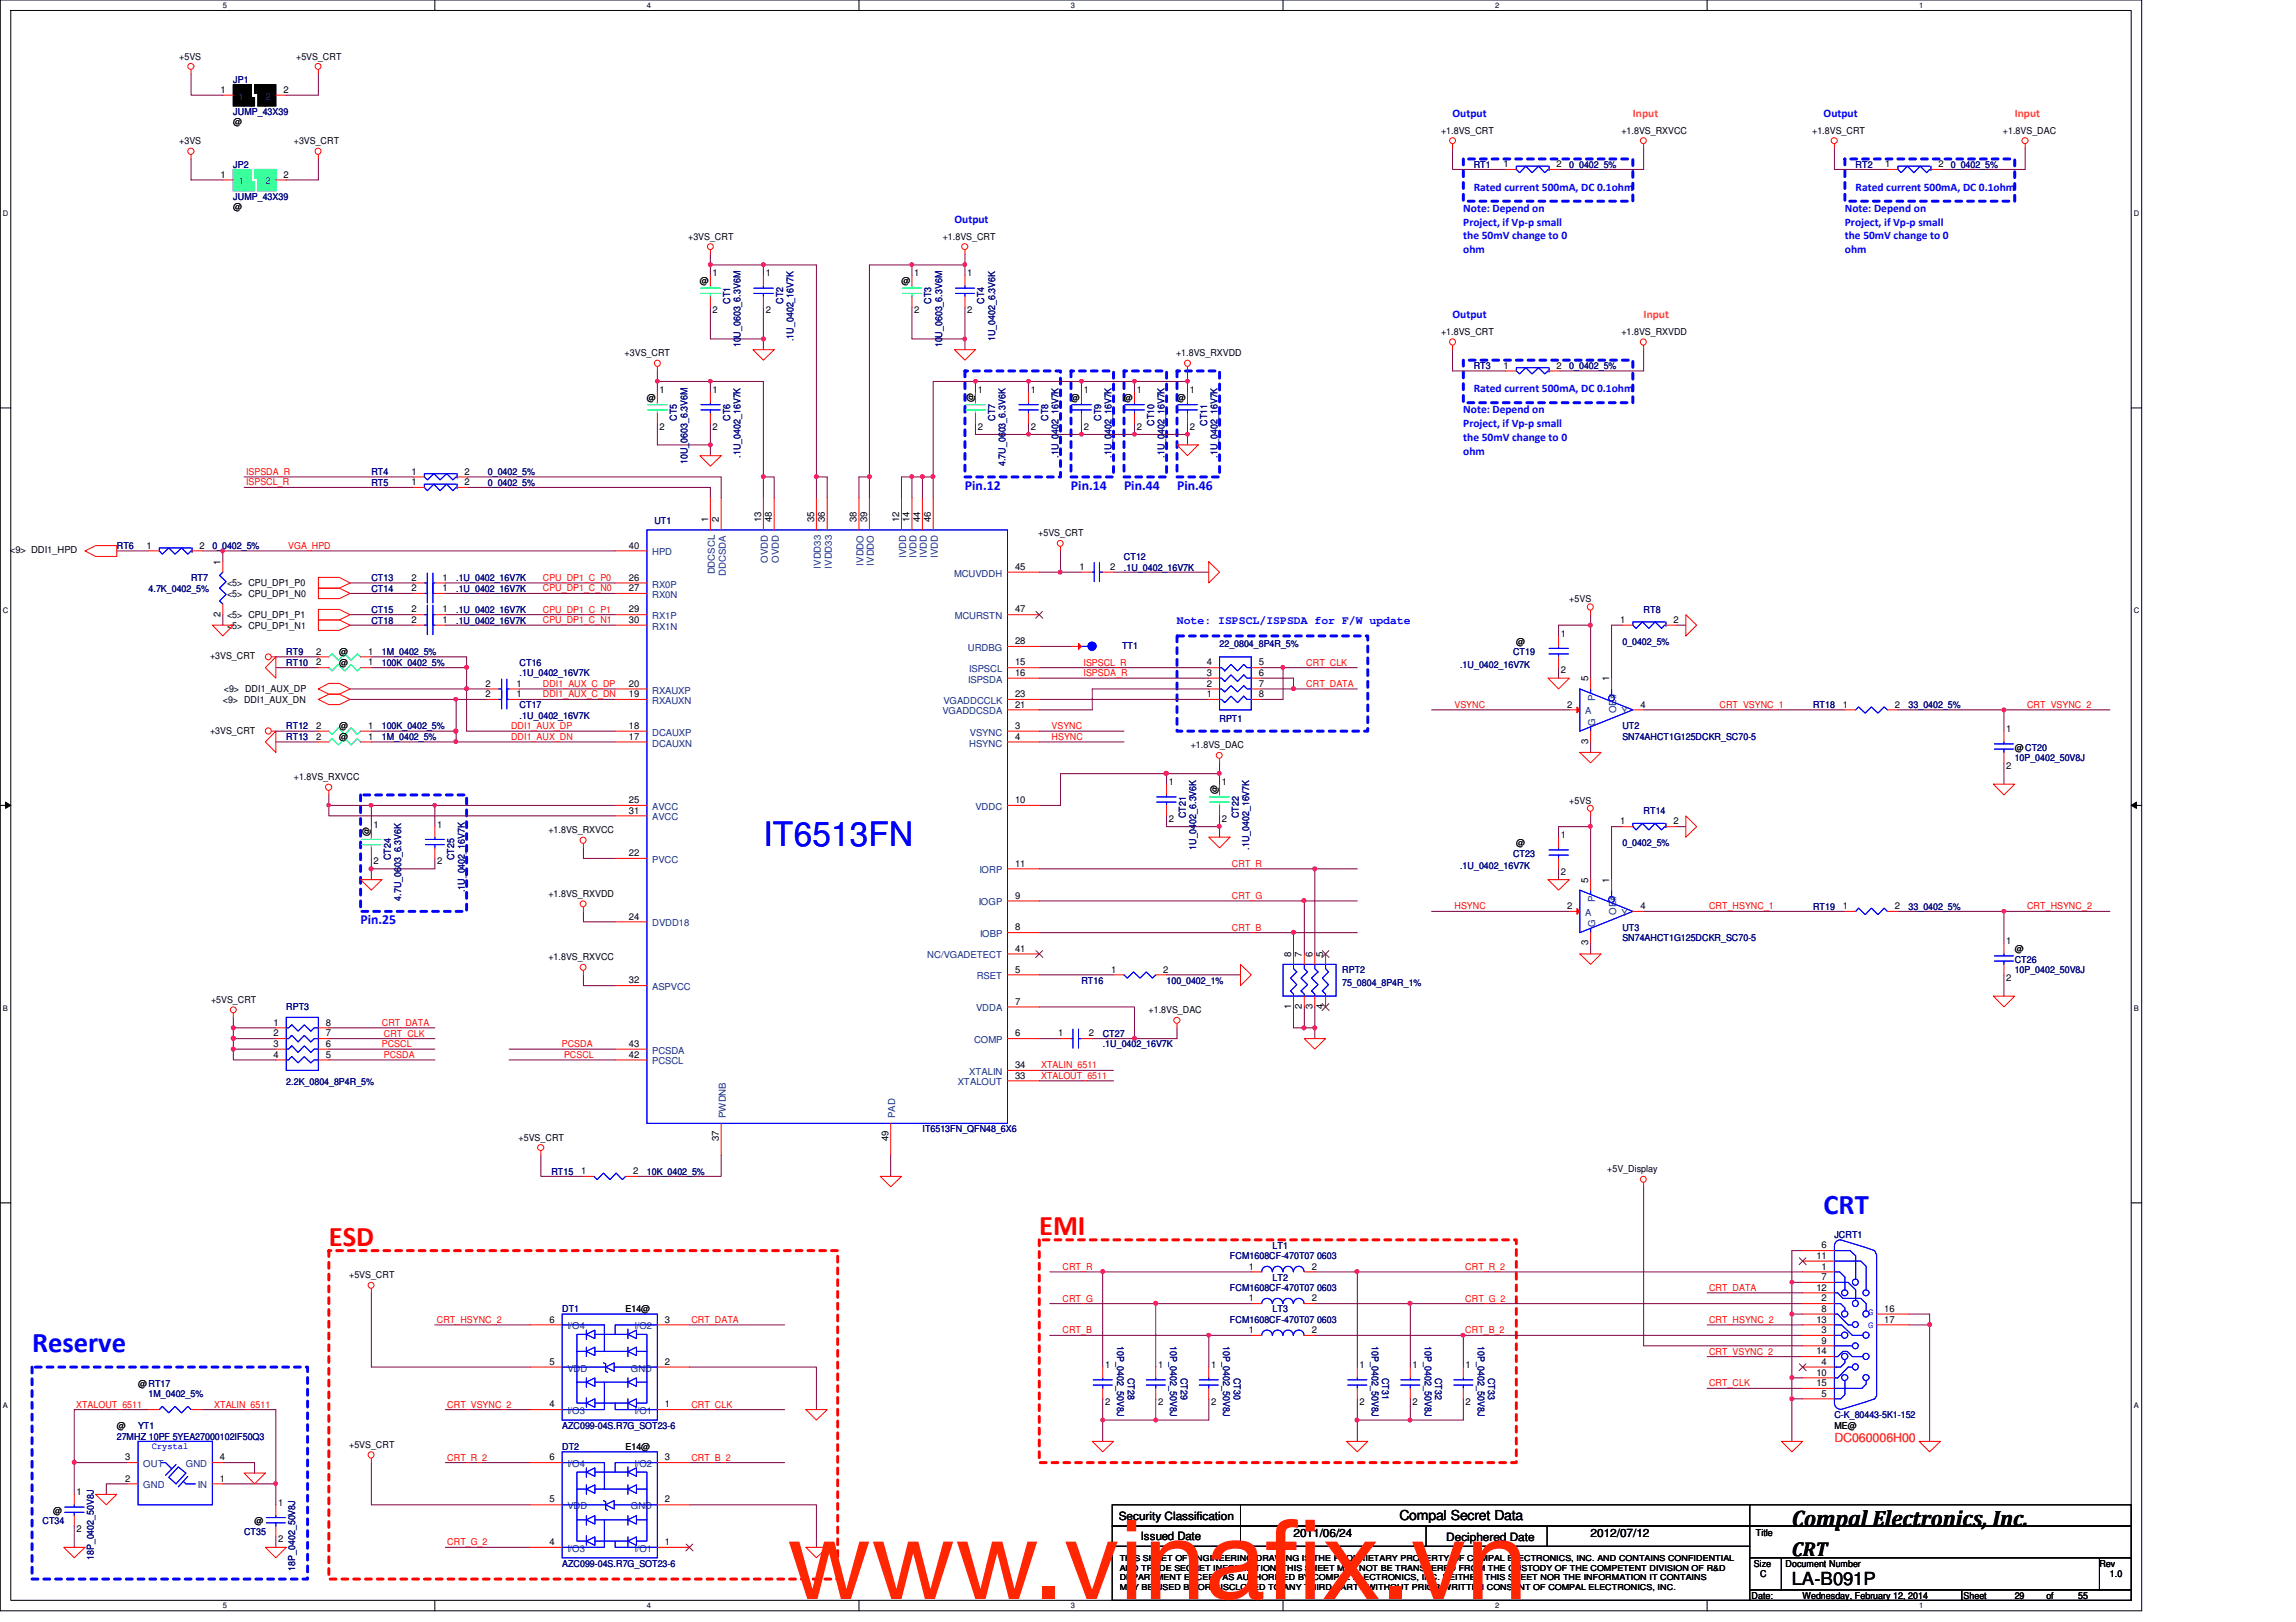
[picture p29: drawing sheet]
<svg xmlns="http://www.w3.org/2000/svg" width="297mm" height="210mm" viewBox="0 0 297 210" stroke-linecap="round" stroke-linejoin="round" font-family="sans-serif">
<defs><g id="words">
<g font-size="14.1" fill="#ff2600">
<text x="101.8" y="206.9">www.vinaf</text>
<text x="163.7" y="206.9">ix.vn</text>
</g>
<text font-size="4.4" fill="#00f" x="98.8" y="109.5">IT6513FN</text>
<g font-size="3.7" fill="#f00">
<text x="42.5" y="161.2">ESD</text>
<text x="134.4" y="159.9">EMI</text>
</g>
<g font-size="3.7" fill="#00f">
<text x="235.9" y="157.1">CRT</text>
<text x="4.2" y="175">Reserve</text>
</g>
<text font-size="2.9" x="231.8" y="197.5">Compal Electronics, Inc.</text>
<text font-size="2.6" x="231.8" y="201.3">CRT</text>
<text font-size="2.3" x="231.8" y="205.1">LA-B091P</text>
<g font-size="1.8" fill="#00f">
<text x="124.8" y="63.4">Pin.12</text>
<text x="138.6" y="63.4">Pin.14</text>
<text x="145.4" y="63.4">Pin.44</text>
<text x="152.3" y="63.4">Pin.46</text>
<text x="46.6" y="119.6">Pin.25</text>
</g>
<text font-size="1.8" x="181.1" y="196.8">Compal Secret Data</text>
<text font-size="1.6" fill="#ff8000" x="237.3" y="186.6">DC060006H00</text>
<g font-size="1.5" fill="#00f">
<text x="187.9" y="15.1">Output</text>
<text x="235.9" y="15.1">Output</text>
<text x="123.5" y="28.8">Output</text>
<text x="189.3" y="27.4">Note: Depend on</text>
<text x="189.3" y="29.2">Project, if Vp-p small</text>
<text x="190.7" y="24.7">Rated current 500mA, DC 0.1ohm</text>
<text x="238.7" y="27.4">Note: Depend on</text>
<text x="238.7" y="29.2">Project, if Vp-p small</text>
<text x="240.1" y="24.7">Rated current 500mA, DC 0.1ohm</text>
<text x="189.3" y="31">the 50mV change to 0</text>
<text x="189.3" y="32.8">ohm</text>
<text x="238.7" y="31">the 50mV change to 0</text>
<text x="238.7" y="32.8">ohm</text>
<text x="187.9" y="41.1">Output</text>
<text x="189.3" y="53.5">Note: Depend on</text>
<text x="190.7" y="50.8">Rated current 500mA, DC 0.1ohm</text>
<text x="189.3" y="55.3">Project, if Vp-p small</text>
<text x="189.3" y="57.1">the 50mV change to 0</text>
<text x="189.3" y="58.8">ohm</text>
<text x="152.3" y="80.8">Note: ISPSCL/ISPSDA for F/W update</text>
</g>
<g font-size="1.5" fill="#ff8000">
<text x="211.2" y="15.1">Input</text>
<text x="260.6" y="15.1">Input</text>
<text x="212.6" y="41.1">Input</text>
</g>
<g font-size="1.5">
<text x="144.7" y="196.6">Security Classification</text>
<text x="147.6" y="199.3">Issued Date</text>
<text x="167.3" y="198.8">2011/06/24</text>
<text x="187.1" y="199.4">Deciphered Date</text>
<text x="205.8" y="198.8">2012/07/12</text>
</g>
<g font-size="1.2">
<text x="23.2" y="7.7">+5VS</text>
<text x="38.3" y="7.7">+5VS_CRT</text>
<text x="28.5" y="12">1</text>
<text x="30.2" y="16.2">@</text>
<text x="36.7" y="12">2</text>
<text x="186.4" y="17.3">+1.8VS_CRT</text>
<text x="209.8" y="17.3">+1.8VS_RXVCC</text>
<text x="234.4" y="17.3">+1.8VS_CRT</text>
<text x="259.1" y="17.3">+1.8VS_DAC</text>
<text x="23.2" y="18.7">+3VS</text>
<text x="28.5" y="23">1</text>
<text x="36.7" y="23">2</text>
<text x="38" y="18.7">+3VS_CRT</text>
<text x="194.5" y="21.6">1</text>
<text x="201.4" y="21.6">2</text>
<text x="243.9" y="21.6">1</text>
<text x="250.8" y="21.6">2</text>
<text x="30.2" y="27.2">@</text>
<text x="89" y="31">+3VS_CRT</text>
<text x="92.2" y="35.8">1</text>
<text x="99.1" y="35.8">1</text>
<text x="118.3" y="35.8">1</text>
<text x="122" y="31">+1.8VS_CRT</text>
<text x="125.1" y="35.8">1</text>
<text x="90.5" y="36.8">@</text>
<text x="92.2" y="40.5">2</text>
<text x="99.1" y="40.5">2</text>
<text x="116.6" y="36.8">@</text>
<text x="118.3" y="40.5">2</text>
<text x="125.1" y="40.5">2</text>
<text x="80.8" y="46.1">+3VS_CRT</text>
<text x="152.1" y="46.1">+1.8VS_RXVDD</text>
<text x="186.4" y="43.4">+1.8VS_CRT</text>
<text x="194.5" y="47.7">1</text>
<text x="201.4" y="47.7">2</text>
<text x="209.8" y="43.4">+1.8VS_RXVDD</text>
<text x="83.7" y="51.9">@</text>
<text x="85.3" y="50.9">1</text>
<text x="92.2" y="50.9">1</text>
<text x="126" y="52" transform="rotate(-90 126 52)">@</text>
<text x="126.5" y="50.9">1</text>
<text x="133.3" y="50.9">1</text>
<text x="138.6" y="51.9">@</text>
<text x="140.2" y="50.9">1</text>
<text x="145.4" y="51.9">@</text>
<text x="147.1" y="50.9">1</text>
<text x="152.3" y="51.9">@</text>
<text x="153.9" y="50.9">1</text>
<text x="85.3" y="55.6">2</text>
<text x="92.2" y="55.6">2</text>
<text x="126.5" y="55.6">2</text>
<text x="133.3" y="55.6">2</text>
<text x="140.2" y="55.6">2</text>
<text x="147.1" y="55.6">2</text>
<text x="153.9" y="55.6">2</text>
<text x="53.3" y="61.4">1</text>
<text x="53.3" y="62.8">1</text>
<text x="60.1" y="61.4">2</text>
<text x="60.1" y="62.8">2</text>
<text x="1.3" y="71.6">&lt;9&gt; DDI1_HPD</text>
<text x="19" y="71">1</text>
<text x="25.8" y="71">2</text>
<text x="81.4" y="71">40</text>
<text x="91.6" y="67.6" transform="rotate(-90 91.6 67.6)">1</text>
<text x="93" y="67.6" transform="rotate(-90 93 67.6)">2</text>
<text x="98.5" y="67.6" transform="rotate(-90 98.5 67.6)">13</text>
<text x="99.9" y="67.6" transform="rotate(-90 99.9 67.6)">48</text>
<text x="105.3" y="67.6" transform="rotate(-90 105.3 67.6)">35</text>
<text x="106.7" y="67.6" transform="rotate(-90 106.7 67.6)">36</text>
<text x="110.8" y="67.6" transform="rotate(-90 110.8 67.6)">38</text>
<text x="112.2" y="67.6" transform="rotate(-90 112.2 67.6)">39</text>
<text x="116.3" y="67.6" transform="rotate(-90 116.3 67.6)">12</text>
<text x="117.7" y="67.6" transform="rotate(-90 117.7 67.6)">14</text>
<text x="119" y="67.6" transform="rotate(-90 119 67.6)">44</text>
<text x="120.4" y="67.6" transform="rotate(-90 120.4 67.6)">46</text>
<text x="134.3" y="69.4">+5VS_CRT</text>
<text x="28.5" y="73.1" transform="rotate(-90 28.5 73.1)">1</text>
<text x="29.4" y="77.3">&lt;5&gt; CPU_DP1_N0</text>
<text x="29.4" y="75.9">&lt;5&gt; CPU_DP1_P0</text>
<text x="53.3" y="76.5">2</text>
<text x="53.3" y="75.1">2</text>
<text x="57.2" y="76.5">1</text>
<text x="57.2" y="75.1">1</text>
<text x="81.4" y="75.1">26</text>
<text x="81.4" y="76.5">27</text>
<text x="131.3" y="73.7">45</text>
<text x="139.7" y="73.7">1</text>
<text x="143.6" y="73.7">2</text>
<text x="203" y="77.9">+5VS</text>
<text x="28.5" y="79.8" transform="rotate(-90 28.5 79.8)">2</text>
<text x="29.4" y="81.4">&lt;5&gt; CPU_DP1_N1</text>
<text x="29.4" y="80">&lt;5&gt; CPU_DP1_P1</text>
<text x="53.3" y="80.6">2</text>
<text x="53.3" y="79.2">2</text>
<text x="57.2" y="80.6">1</text>
<text x="57.2" y="79.2">1</text>
<text x="81.4" y="79.2">29</text>
<text x="81.4" y="80.6">30</text>
<text x="131.3" y="83.4">28</text>
<text x="131.3" y="79.2">47</text>
<text x="196.2" y="83.4">@</text>
<text x="201.9" y="82.4">1</text>
<text x="209.6" y="80.6">1</text>
<text x="216.5" y="80.6">2</text>
<text x="27.2" y="85.3">+3VS_CRT</text>
<text x="29" y="89.6">&lt;9&gt; DDI1_AUX_DP</text>
<text x="40.9" y="84.7">2</text>
<text x="40.9" y="86.1">2</text>
<text x="43.9" y="84.8">@</text>
<text x="43.9" y="86.1">@</text>
<text x="47.6" y="84.7">1</text>
<text x="47.6" y="86.1">1</text>
<text x="62.8" y="88.9">2</text>
<text x="66.8" y="88.9">1</text>
<text x="81.4" y="88.9">20</text>
<text x="131.3" y="86.1">15</text>
<text x="131.3" y="87.5">16</text>
<text x="156.1" y="88.9">2</text>
<text x="156.1" y="87.5">3</text>
<text x="156.1" y="86.1">4</text>
<text x="162.9" y="88.9">7</text>
<text x="162.9" y="87.5">6</text>
<text x="162.9" y="86.1">5</text>
<text x="201.9" y="87.1">2</text>
<text x="205.5" y="88.2" transform="rotate(-90 205.5 88.2)">5</text>
<text x="208.2" y="88.2" transform="rotate(-90 208.2 88.2)">1</text>
<text x="27.2" y="95">+3VS_CRT</text>
<text x="28.8" y="91">&lt;9&gt; DDI1_AUX_DN</text>
<text x="40.9" y="94.3">2</text>
<text x="40.9" y="95.7">2</text>
<text x="43.9" y="94.4">@</text>
<text x="43.9" y="95.8">@</text>
<text x="47.6" y="94.3">1</text>
<text x="47.6" y="95.7">1</text>
<text x="62.8" y="90.2">2</text>
<text x="66.8" y="90.2">1</text>
<text x="81.4" y="95.7">17</text>
<text x="81.4" y="94.3">18</text>
<text x="81.4" y="90.2">19</text>
<text x="131.3" y="94.3">3</text>
<text x="131.3" y="91.6">21</text>
<text x="131.3" y="95.7">4</text>
<text x="131.3" y="90.2">23</text>
<text x="156.1" y="90.2">1</text>
<text x="162.9" y="90.2">8</text>
<text x="202.7" y="91.6">2</text>
<text x="212.2" y="91.6">4</text>
<text x="238.4" y="91.6">1</text>
<text x="245.1" y="91.6">2</text>
<text x="259.5" y="94.8">1</text>
<text x="38" y="101">+1.8VS_RXVCC</text>
<text x="151.2" y="101.6">1</text>
<text x="154" y="96.9">+1.8VS_DAC</text>
<text x="158.1" y="101.6">1</text>
<text x="205.5" y="96.3" transform="rotate(-90 205.5 96.3)">3</text>
<text x="259.5" y="99.5">2</text>
<text x="260.6" y="97.2">@CT20</text>
<text x="48.3" y="107.1">1</text>
<text x="56.6" y="107.1">1</text>
<text x="70.9" y="107.8">+1.8VS_RXVCC</text>
<text x="81.4" y="105.3">31</text>
<text x="81.4" y="103.9">25</text>
<text x="131.3" y="103.9">10</text>
<text x="151.2" y="106.3">2</text>
<text x="157.5" y="102.7" transform="rotate(-90 157.5 102.7)">@</text>
<text x="158.1" y="106.3">2</text>
<text x="203" y="104">+5VS</text>
<text x="209.6" y="106.7">1</text>
<text x="216.5" y="106.7">2</text>
<text x="47.8" y="108.2" transform="rotate(-90 47.8 108.2)">@</text>
<text x="48.3" y="111.8">2</text>
<text x="56.6" y="111.8">2</text>
<text x="81.4" y="110.8">22</text>
<text x="131.3" y="112.1">11</text>
<text x="196.2" y="109.5">@</text>
<text x="201.9" y="108.5">1</text>
<text x="201.9" y="113.2">2</text>
<text x="70.9" y="116.1">+1.8VS_RXVDD</text>
<text x="81.4" y="119">24</text>
<text x="131.3" y="116.3">9</text>
<text x="202.7" y="117.6">2</text>
<text x="205.5" y="114.2" transform="rotate(-90 205.5 114.2)">5</text>
<text x="208.2" y="114.2" transform="rotate(-90 208.2 114.2)">1</text>
<text x="212.2" y="117.6">4</text>
<text x="238.4" y="117.6">1</text>
<text x="245.1" y="117.6">2</text>
<text x="70.9" y="124.3">+1.8VS_RXVCC</text>
<text x="131.3" y="125.9">5</text>
<text x="131.3" y="120.4">8</text>
<text x="131.3" y="123.1">41</text>
<text x="143.8" y="125.9">1</text>
<text x="150.5" y="125.9">2</text>
<text x="167" y="123.8" transform="rotate(-90 167 123.8)">8</text>
<text x="168.4" y="123.8" transform="rotate(-90 168.4 123.8)">7</text>
<text x="169.8" y="123.8" transform="rotate(-90 169.8 123.8)">6</text>
<text x="171.2" y="123.8" transform="rotate(-90 171.2 123.8)">5</text>
<text x="205.5" y="122.3" transform="rotate(-90 205.5 122.3)">3</text>
<text x="259.5" y="122.2">1</text>
<text x="260.6" y="123.2">@</text>
<text x="27.3" y="129.8">+5VS_CRT</text>
<text x="81.4" y="127.3">32</text>
<text x="131.3" y="130">7</text>
<text x="148.6" y="131.1">+1.8VS_DAC</text>
<text x="167" y="130.6" transform="rotate(-90 167 130.6)">1</text>
<text x="168.4" y="130.6" transform="rotate(-90 168.4 130.6)">2</text>
<text x="169.8" y="130.6" transform="rotate(-90 169.8 130.6)">3</text>
<text x="171.2" y="130.6" transform="rotate(-90 171.2 130.6)">4</text>
<text x="259.5" y="126.9">2</text>
<text x="35.4" y="132.7">1</text>
<text x="35.4" y="134.1">2</text>
<text x="35.4" y="135.5">3</text>
<text x="35.4" y="136.9">4</text>
<text x="42.2" y="132.7">8</text>
<text x="42.2" y="134.1">7</text>
<text x="42.2" y="135.5">6</text>
<text x="42.2" y="136.9">5</text>
<text x="81.4" y="136.9">42</text>
<text x="81.4" y="135.5">43</text>
<text x="131.3" y="134.1">6</text>
<text x="136.9" y="134.1">1</text>
<text x="140.9" y="134.1">2</text>
<text x="131.3" y="139.6">33</text>
<text x="131.3" y="138.2">34</text>
<text x="67.1" y="147.6">+5VS_CRT</text>
<text x="93" y="147.7" transform="rotate(-90 93 147.7)">37</text>
<text x="114.9" y="147.7" transform="rotate(-90 114.9 147.7)">49</text>
<text x="75.2" y="151.9">1</text>
<text x="81.9" y="151.9">2</text>
<text x="207.9" y="151.7">+5V_Display</text>
<text x="235.7" y="161.5">6</text>
<text x="45.2" y="165.4">+5VS_CRT</text>
<text x="161.6" y="164.3">1</text>
<text x="169.7" y="164.3">2</text>
<text x="235" y="162.9">11</text>
<text x="235" y="167">12</text>
<text x="235.7" y="164.3">1</text>
<text x="235.7" y="165.7">7</text>
<text x="71.1" y="171.2">6</text>
<text x="80.9" y="169.8">E14@</text>
<text x="86" y="171.2">3</text>
<text x="161.6" y="172.5">1</text>
<text x="161.6" y="168.4">1</text>
<text x="169.7" y="172.5">2</text>
<text x="169.7" y="168.4">2</text>
<text x="235" y="171.2">13</text>
<text x="235.7" y="168.4">2</text>
<text x="235.7" y="169.8">8</text>
<text x="235.7" y="172.5">3</text>
<text x="235.7" y="173.9">9</text>
<text x="243.8" y="169.8">16</text>
<text x="243.8" y="171.2">17</text>
<text x="17.9" y="179.5">@RT17</text>
<text x="71.1" y="176.6">5</text>
<text x="86" y="176.6">2</text>
<text x="143" y="177.1">1</text>
<text x="149.8" y="177.1">1</text>
<text x="156.7" y="177.1">1</text>
<text x="175.9" y="177.1">1</text>
<text x="182.7" y="177.1">1</text>
<text x="189.6" y="177.1">1</text>
<text x="235" y="175.3">14</text>
<text x="235" y="178">10</text>
<text x="235" y="179.4">15</text>
<text x="235.7" y="176.6">4</text>
<text x="15.1" y="184.9">@</text>
<text x="71.1" y="182.1">4</text>
<text x="86" y="182.1">1</text>
<text x="143" y="181.8">2</text>
<text x="149.8" y="181.8">2</text>
<text x="156.7" y="181.8">2</text>
<text x="175.9" y="181.8">2</text>
<text x="182.7" y="181.8">2</text>
<text x="189.6" y="181.8">2</text>
<text x="235.7" y="180.7">5</text>
<text x="237.3" y="184.9">ME@</text>
<text x="16.2" y="189">3</text>
<text x="16.2" y="191.7">2</text>
<text x="28.4" y="189">4</text>
<text x="28.4" y="191.7">1</text>
<text x="45.2" y="187.4">+5VS_CRT</text>
<text x="71.1" y="189">6</text>
<text x="80.9" y="187.7">E14@</text>
<text x="86" y="189">3</text>
<text x="6.9" y="195.9">@</text>
<text x="9.9" y="193.5">1</text>
<text x="32.9" y="197.3">@</text>
<text x="36" y="194.9">1</text>
<text x="71.1" y="194.4">5</text>
<text x="86" y="194.4">2</text>
<text x="9.9" y="198.2">2</text>
<text x="36" y="199.6">2</text>
<text x="71.1" y="199.9">4</text>
<text x="86" y="199.9">1</text>
<text x="226.9" y="202.7">Size</text>
<text x="227.2" y="198.8">Title</text>
<text x="231" y="202.7">Document Number</text>
<text x="271.6" y="202.7">Rev</text>
<text x="226.6" y="206.9">Date:</text>
<text x="227.7" y="204.1">C</text>
<text x="233.2" y="206.9">Wednesday, February 12, 2014</text>
<text x="254" y="206.9">Sheet</text>
<text x="260.6" y="206.9">29</text>
<text x="264.7" y="206.9">of</text>
<text x="268.9" y="206.9">55</text>
<text x="273" y="204.1">1.0</text>
</g>
<g font-size="1.2" fill="#000080">
<text x="30.2" y="10.7">JP1</text>
<text x="30.2" y="14.9">JUMP_43X39</text>
<text x="30.2" y="21.7">JP2</text>
<text x="190.7" y="21.7">RT1</text>
<text x="203" y="21.7">0_0402_5%</text>
<text x="240.1" y="21.7">RT2</text>
<text x="252.4" y="21.7">0_0402_5%</text>
<text x="30.2" y="25.8">JUMP_43X39</text>
<text x="94.4" y="39.3" transform="rotate(-90 94.4 39.3)">CT1</text>
<text x="101.3" y="39.3" transform="rotate(-90 101.3 39.3)">CT2</text>
<text x="120.5" y="39.3" transform="rotate(-90 120.5 39.3)">CT3</text>
<text x="127.3" y="39.3" transform="rotate(-90 127.3 39.3)">CT4</text>
<text x="95.8" y="45" transform="rotate(-90 95.8 45)">10U_0603_6.3V6M</text>
<text x="102.7" y="44.2" transform="rotate(-90 102.7 44.2)">.1U_0402_16V7K</text>
<text x="121.9" y="45" transform="rotate(-90 121.9 45)">10U_0603_6.3V6M</text>
<text x="128.7" y="44.2" transform="rotate(-90 128.7 44.2)">1U_0402_6.3V6K</text>
<text x="190.7" y="47.8">RT3</text>
<text x="203" y="47.8">0_0402_5%</text>
<text x="87.6" y="54.4" transform="rotate(-90 87.6 54.4)">CT5</text>
<text x="94.4" y="54.4" transform="rotate(-90 94.4 54.4)">CT6</text>
<text x="95.8" y="59.2" transform="rotate(-90 95.8 59.2)">.1U_0402_16V7K</text>
<text x="128.7" y="54.4" transform="rotate(-90 128.7 54.4)">CT7</text>
<text x="135.6" y="54.4" transform="rotate(-90 135.6 54.4)">CT8</text>
<text x="136.9" y="59.2" transform="rotate(-90 136.9 59.2)">.1U_0402_16V7K</text>
<text x="142.4" y="54.4" transform="rotate(-90 142.4 54.4)">CT9</text>
<text x="143.8" y="59.2" transform="rotate(-90 143.8 59.2)">.1U_0402_16V7K</text>
<text x="149.3" y="55.1" transform="rotate(-90 149.3 55.1)">CT10</text>
<text x="150.7" y="59.2" transform="rotate(-90 150.7 59.2)">.1U_0402_16V7K</text>
<text x="156.2" y="55.1" transform="rotate(-90 156.2 55.1)">CT11</text>
<text x="157.5" y="59.2" transform="rotate(-90 157.5 59.2)">.1U_0402_16V7K</text>
<text x="48" y="61.5">RT4</text>
<text x="48" y="62.9">RT5</text>
<text x="63.1" y="61.5">0_0402_5%</text>
<text x="63.1" y="62.9">0_0402_5%</text>
<text x="88.9" y="60.1" transform="rotate(-90 88.9 60.1)">10U_0603_6.3V6M</text>
<text x="130.1" y="60.3" transform="rotate(-90 130.1 60.3)">4.7U_0603_6.3V6K</text>
<text x="15.1" y="71.1">RT6</text>
<text x="27.5" y="71.1">0_0402_5%</text>
<text x="84.7" y="67.8">UT1</text>
<text x="19.2" y="76.6">4.7K_0402_5%</text>
<text x="24.7" y="75.2">RT7</text>
<text x="48" y="76.6">CT14</text>
<text x="48" y="75.2">CT13</text>
<text x="59" y="76.6">.1U_0402_16V7K</text>
<text x="59" y="75.2">.1U_0402_16V7K</text>
<text x="145.4" y="72.4">CT12</text>
<text x="145.4" y="73.8">.1U_0402_16V7K</text>
<text x="48" y="80.7">CT18</text>
<text x="48" y="79.3">CT15</text>
<text x="59" y="80.7">.1U_0402_16V7K</text>
<text x="59" y="79.3">.1U_0402_16V7K</text>
<text x="145.2" y="84">TT1</text>
<text x="157.8" y="83.7">22_0804_8P4R_5%</text>
<text x="209.9" y="83.4">0_0402_5%</text>
<text x="212.6" y="79.3">RT8</text>
<text x="37" y="84.8">RT9</text>
<text x="37" y="86.1">RT10</text>
<text x="49.4" y="84.8">1M_0402_5%</text>
<text x="49.4" y="86.1">100K_0402_5%</text>
<text x="67.2" y="86.1">CT16</text>
<text x="67.2" y="87.5">.1U_0402_16V7K</text>
<text x="188.9" y="86.4">.1U_0402_16V7K</text>
<text x="195.7" y="84.8">CT19</text>
<text x="37" y="94.4">RT12</text>
<text x="37" y="95.8">RT13</text>
<text x="49.4" y="94.4">100K_0402_5%</text>
<text x="49.4" y="95.8">1M_0402_5%</text>
<text x="67.2" y="91.7">CT17</text>
<text x="67.2" y="93">.1U_0402_16V7K</text>
<text x="157.8" y="93.4">RPT1</text>
<text x="209.9" y="94.4">UT2</text>
<text x="209.9" y="95.8">SN74AHCT1G125DCKR_SC70-5</text>
<text x="234.6" y="91.7">RT18</text>
<text x="246.9" y="91.7">33_0402_5%</text>
<text x="260.6" y="98.5">10P_0402_50V8J</text>
<text x="153.4" y="105.9" transform="rotate(-90 153.4 105.9)">CT21</text>
<text x="160.3" y="105.9" transform="rotate(-90 160.3 105.9)">CT22</text>
<text x="212.6" y="105.4">RT14</text>
<text x="50.5" y="111.3" transform="rotate(-90 50.5 111.3)">CT24</text>
<text x="58.8" y="111.3" transform="rotate(-90 58.8 111.3)">CT25</text>
<text x="154.8" y="110" transform="rotate(-90 154.8 110)">1U_0402_6.3V6K</text>
<text x="161.6" y="110" transform="rotate(-90 161.6 110)">.1U_0402_16V7K</text>
<text x="188.9" y="112.5">.1U_0402_16V7K</text>
<text x="195.7" y="110.9">CT23</text>
<text x="209.9" y="109.5">0_0402_5%</text>
<text x="51.9" y="116.6" transform="rotate(-90 51.9 116.6)">4.7U_0603_6.3V6K</text>
<text x="60.2" y="115.5" transform="rotate(-90 60.2 115.5)">.1U_0402_16V7K</text>
<text x="234.6" y="117.7">RT19</text>
<text x="246.9" y="117.7">33_0402_5%</text>
<text x="173.6" y="125.9">RPT2</text>
<text x="209.9" y="120.4">UT3</text>
<text x="209.9" y="121.8">SN74AHCT1G125DCKR_SC70-5</text>
<text x="260.6" y="124.6">CT26</text>
<text x="260.6" y="125.9">10P_0402_50V8J</text>
<text x="37" y="130.7">RPT3</text>
<text x="139.9" y="127.3">RT16</text>
<text x="150.9" y="127.3">100_0402_1%</text>
<text x="173.6" y="127.6">75_0804_8P4R_1%</text>
<text x="142.7" y="134.2">CT27</text>
<text x="142.7" y="135.6">.1U_0402_16V7K</text>
<text x="37" y="140.5">2.2K_0804_8P4R_5%</text>
<text x="119.3" y="146.5">IT6513FN_QFN48_6X6</text>
<text x="71.3" y="152">RT15</text>
<text x="83.7" y="152">10K_0402_5%</text>
<text x="164.6" y="161.6">LT1</text>
<text x="237.3" y="160.2">JCRT1</text>
<text x="159.1" y="163">FCM1608CF-470T07 0603</text>
<text x="159.1" y="167.1">FCM1608CF-470T07 0603</text>
<text x="164.6" y="165.7">LT2</text>
<text x="72.7" y="169.8">DT1</text>
<text x="159.1" y="171.2">FCM1608CF-470T07 0603</text>
<text x="164.6" y="169.8">LT3</text>
<text x="144.5" y="174.2" transform="rotate(90 144.5 174.2)">10P_0402_50V8J</text>
<text x="145.9" y="178.3" transform="rotate(90 145.9 178.3)">CT28</text>
<text x="151.4" y="174.2" transform="rotate(90 151.4 174.2)">10P_0402_50V8J</text>
<text x="152.8" y="178.3" transform="rotate(90 152.8 178.3)">CT29</text>
<text x="158.2" y="174.2" transform="rotate(90 158.2 174.2)">10P_0402_50V8J</text>
<text x="159.6" y="178.3" transform="rotate(90 159.6 178.3)">CT30</text>
<text x="177.5" y="174.2" transform="rotate(90 177.5 174.2)">10P_0402_50V8J</text>
<text x="178.8" y="178.3" transform="rotate(90 178.8 178.3)">CT31</text>
<text x="184.3" y="174.2" transform="rotate(90 184.3 174.2)">10P_0402_50V8J</text>
<text x="185.7" y="178.3" transform="rotate(90 185.7 178.3)">CT32</text>
<text x="191.2" y="174.2" transform="rotate(90 191.2 174.2)">10P_0402_50V8J</text>
<text x="192.5" y="178.3" transform="rotate(90 192.5 178.3)">CT33</text>
<text x="17.9" y="184.9">YT1</text>
<text x="19.2" y="180.8">1M_0402_5%</text>
<text x="72.7" y="184.9">AZC099-04S.R7G_SOT23-6</text>
<text x="237.3" y="183.6">C-K_80443-5K1-152</text>
<text x="15.1" y="186.3">27MHZ 10PF 5YEA27000102IF50Q3</text>
<text x="72.7" y="187.7">DT2</text>
<text x="5.5" y="197.3">CT34</text>
<text x="12.1" y="201.9" transform="rotate(-90 12.1 201.9)">18P_0402_50V8J</text>
<text x="31.6" y="198.6">CT35</text>
<text x="38.2" y="203.2" transform="rotate(-90 38.2 203.2)">18P_0402_50V8J</text>
<text x="72.7" y="202.7">AZC099-04S.R7G_SOT23-6</text>
</g>
<g font-size="1.2" fill="#004080">
<text x="30.9" y="12.9">1</text>
<text x="34.3" y="12.9">2</text>
<text x="30.9" y="23.9">1</text>
<text x="34.3" y="23.9">2</text>
<text x="84.4" y="71.9">HPD</text>
<text x="84.4" y="76">RX0P</text>
<text x="84.4" y="77.4">RX0N</text>
<text x="92.5" y="74.3" transform="rotate(-90 92.5 74.3)">DDCSCL</text>
<text x="93.9" y="74.5" transform="rotate(-90 93.9 74.5)">DDCSDA</text>
<text x="99.4" y="72.9" transform="rotate(-90 99.4 72.9)">OVDD</text>
<text x="100.8" y="72.9" transform="rotate(-90 100.8 72.9)">OVDD</text>
<text x="106.2" y="73.6" transform="rotate(-90 106.2 73.6)">IVDD33</text>
<text x="107.6" y="73.6" transform="rotate(-90 107.6 73.6)">IVDD33</text>
<text x="111.7" y="73.2" transform="rotate(-90 111.7 73.2)">IVDDO</text>
<text x="113.1" y="73.2" transform="rotate(-90 113.1 73.2)">IVDDO</text>
<text x="117.2" y="72.2" transform="rotate(-90 117.2 72.2)">IVDD</text>
<text x="118.6" y="72.2" transform="rotate(-90 118.6 72.2)">IVDD</text>
<text x="119.9" y="72.2" transform="rotate(-90 119.9 72.2)">IVDD</text>
<text x="121.3" y="72.2" transform="rotate(-90 121.3 72.2)">IVDD</text>
<text x="123.4" y="74.6">MCUVDDH</text>
<text x="84.4" y="80.1">RX1P</text>
<text x="84.4" y="81.5">RX1N</text>
<text x="123.5" y="80.1">MCURSTN</text>
<text x="84.4" y="89.7">RXAUXP</text>
<text x="125.2" y="84.2">URDBG</text>
<text x="125.3" y="88.3">ISPSDA</text>
<text x="125.4" y="87">ISPSCL</text>
<text x="84.4" y="95.2">DCAUXP</text>
<text x="84.4" y="91.1">RXAUXN</text>
<text x="121.9" y="92.5">VGADDCSDA</text>
<text x="122" y="91.1">VGADDCCLK</text>
<text x="125.5" y="95.2">VSYNC</text>
<text x="205.1" y="92.5">A</text>
<text x="206.4" y="93.9" transform="rotate(-90 206.4 93.9)">G</text>
<text x="206.4" y="90.7" transform="rotate(-90 206.4 90.7)">P</text>
<text x="209.1" y="92.3" transform="rotate(-90 209.1 92.3)">OE#</text>
<text x="209.8" y="92.5">Y</text>
<text x="84.4" y="96.6">DCAUXN</text>
<text x="125.4" y="96.6">HSYNC</text>
<text x="84.4" y="106.2">AVCC</text>
<text x="84.4" y="104.8">AVCC</text>
<text x="126.2" y="104.8">VDDC</text>
<text x="84.4" y="111.7">PVCC</text>
<text x="126.7" y="113">IORP</text>
<text x="84.4" y="119.9">DVDD18</text>
<text x="126.6" y="117.2">IOGP</text>
<text x="205.1" y="118.5">A</text>
<text x="206.4" y="116.7" transform="rotate(-90 206.4 116.7)">P</text>
<text x="209.1" y="118.4" transform="rotate(-90 209.1 118.4)">OE#</text>
<text x="209.8" y="118.5">Y</text>
<text x="120" y="124">NC/VGADETECT</text>
<text x="126.8" y="121.3">IOBP</text>
<text x="206.4" y="120" transform="rotate(-90 206.4 120)">G</text>
<text x="84.4" y="128.1">ASPVCC</text>
<text x="126.3" y="130.9">VDDA</text>
<text x="126.4" y="126.7">RSET</text>
<text x="84.4" y="137.8">PCSCL</text>
<text x="84.4" y="136.4">PCSDA</text>
<text x="126" y="135">COMP</text>
<text x="123.9" y="140.5">XTALOUT</text>
<text x="125.4" y="139.1">XTALIN</text>
<text x="93.9" y="144.7" transform="rotate(-90 93.9 144.7)">PWDNB</text>
<text x="115.8" y="144.7" transform="rotate(-90 115.8 144.7)">PAD</text>
<text x="73.4" y="172">I/O4</text>
<text x="82.1" y="172">I/O2</text>
<text x="73.4" y="177.5">VDD</text>
<text x="81.6" y="177.5">GND</text>
<text x="73.4" y="183">I/O3</text>
<text x="82.1" y="183">I/O1</text>
<text x="18.5" y="189.9">OUT</text>
<text x="24" y="189.9">GND</text>
<text x="73.4" y="189.9">I/O4</text>
<text x="82.1" y="189.9">I/O2</text>
<text x="18.5" y="192.6">GND</text>
<text x="25.6" y="192.6">IN</text>
<text x="73.4" y="195.3">VDD</text>
<text x="81.6" y="195.3">GND</text>
<text x="73.4" y="200.8">I/O3</text>
<text x="82.1" y="200.8">I/O1</text>
</g>
<g font-size="1.2" fill="#f00">
<text x="31.8" y="62.8">ISPSCL_R</text>
<text x="31.8" y="61.5">ISPSDA_R</text>
<text x="37.3" y="71">VGA_HPD</text>
<text x="70.2" y="76.5">CPU_DP1_C_N0</text>
<text x="70.2" y="75.2">CPU_DP1_C_P0</text>
<text x="70.2" y="79.3">CPU_DP1_C_P1</text>
<text x="70.2" y="80.6">CPU_DP1_C_N1</text>
<text x="70.2" y="88.9">DDI1_AUX_C_DP</text>
<text x="140.2" y="86.1">ISPSCL_R</text>
<text x="140.2" y="87.5">ISPSDA_R</text>
<text x="169" y="86.1">CRT_CLK</text>
<text x="169" y="88.9">CRT_DATA</text>
<text x="66.1" y="95.8">DDI1_AUX_DN</text>
<text x="66.1" y="94.4">DDI1_AUX_DP</text>
<text x="70.2" y="90.3">DDI1_AUX_C_DN</text>
<text x="136.1" y="95.8">HSYNC</text>
<text x="136.1" y="94.4">VSYNC</text>
<text x="188.2" y="91.6">VSYNC</text>
<text x="222.5" y="91.6">CRT_VSYNC_1</text>
<text x="262.3" y="91.6">CRT_VSYNC_2</text>
<text x="159.4" y="112.2">CRT_R</text>
<text x="159.4" y="116.3">CRT_G</text>
<text x="188.2" y="117.7">HSYNC</text>
<text x="221.1" y="117.7">CRT_HSYNC_1</text>
<text x="262.3" y="117.7">CRT_HSYNC_2</text>
<text x="159.4" y="120.4">CRT_B</text>
<text x="49.4" y="132.8">CRT_DATA</text>
<text x="49.4" y="135.5">PCSCL</text>
<text x="49.7" y="134.2">CRT_CLK</text>
<text x="49.7" y="136.9">PCSDA</text>
<text x="72.7" y="135.5">PCSDA</text>
<text x="73" y="136.9">PCSCL</text>
<text x="134.7" y="138.3">XTALIN_6511</text>
<text x="134.7" y="139.6">XTALOUT_6511</text>
<text x="137.5" y="164.3">CRT_R</text>
<text x="189.6" y="164.3">CRT_R_2</text>
<text x="221.1" y="167">CRT_DATA</text>
<text x="56.5" y="171.2">CRT_HSYNC_2</text>
<text x="89.4" y="171.2">CRT_DATA</text>
<text x="137.5" y="168.4">CRT_G</text>
<text x="137.5" y="172.6">CRT_B</text>
<text x="189.6" y="172.6">CRT_B_2</text>
<text x="189.6" y="168.4">CRT_G_2</text>
<text x="221.1" y="171.2">CRT_HSYNC_2</text>
<text x="221.1" y="175.3">CRT_VSYNC_2</text>
<text x="221.1" y="179.4">CRT_CLK</text>
<text x="9.9" y="182.2">XTALOUT_6511</text>
<text x="27.7" y="182.2">XTALIN_6511</text>
<text x="57.9" y="182.2">CRT_VSYNC_2</text>
<text x="89.4" y="182.2">CRT_CLK</text>
<text x="57.9" y="189">CRT_R_2</text>
<text x="89.4" y="189">CRT_B_2</text>
<text x="57.9" y="200">CRT_G_2</text>
</g>
<g font-size="1.2" fill="#00f">
<text x="241.7" y="170.1">G</text>
<text x="241.7" y="171.9">G</text>
<text x="19.6" y="187.5">Crystal</text>
</g>
<g font-size="1.1">
<text x="144.9" y="202">THIS SHEET OF ENGINEERING DRAWING IS THE PROPRIETARY PROPERTY OF COMPAL ELECTRONICS, INC. AND CONTAINS CONFIDENTIAL</text>
<text x="144.9" y="203.2">AND TRADE SECRET INFORMATION. THIS SHEET MAY NOT BE TRANSFERED FROM THE CUSTODY OF THE COMPETENT DIVISION OF R&amp;D</text>
<text x="144.9" y="204.5">DEPARTMENT EXCEPT AS AUTHORIZED BY COMPAL ELECTRONICS, INC. NEITHER THIS SHEET NOR THE INFORMATION IT CONTAINS</text>
<text x="144.9" y="205.7">MAY BE USED BY OR DISCLOSED TO ANY THIRD PARTY WITHOUT PRIOR WRITTEN CONSENT OF COMPAL ELECTRONICS, INC.</text>
</g>
<g font-size="1">
<text x="28.8" y="1">5</text>
<text x="83.7" y="1">4</text>
<text x="138.6" y="1">3</text>
<text x="193.4" y="1">2</text>
<text x="248.3" y="1">1</text>
<text x=".4" y="27.9">D</text>
<text x="276.1" y="27.9">D</text>
<text x=".4" y="79.4">C</text>
<text x="276.1" y="79.4">C</text>
<text x=".4" y="130.8">B</text>
<text x="276.1" y="130.8">B</text>
<text x=".4" y="182.2">A</text>
<text x="276.1" y="182.2">A</text>
<text x="28.8" y="208.1">5</text>
<text x="83.7" y="208.1">4</text>
<text x="138.6" y="208.1">3</text>
<text x="193.4" y="208.1">2</text>
<text x="248.3" y="208.1">1</text>
</g>
</g></defs>
<path d="M0 0h277.1v208.5h-277.1zM1.4 1.4h274.3v205.7h-274.3z" fill="none" stroke="#000" stroke-width=".13"/>
<g fill="#fff">
<path d="M28.8 .1h.6v1.1h-.6z"/>
<path d="M28.8 207.2h.6v1.1h-.6z"/>
</g>
<path d="M56.3 0v1.4M56.3 207.1v1.4" fill="none" stroke="#000" stroke-width=".13"/>
<g fill="#fff">
<path d="M83.7 .1h.5v1.1h-.5z"/>
<path d="M83.7 207.2h.5v1.1h-.5z"/>
</g>
<path d="M111.1 0v1.4M111.1 207.1v1.4" fill="none" stroke="#000" stroke-width=".13"/>
<g fill="#fff">
<path d="M138.6 .1h.5v1.1h-.5z"/>
<path d="M138.6 207.2h.5v1.1h-.5z"/>
</g>
<path d="M166 0v1.4M166 207.1v1.4" fill="none" stroke="#000" stroke-width=".13"/>
<g fill="#fff">
<path d="M193.4 .1h.6v1.1h-.6z"/>
<path d="M193.4 207.2h.6v1.1h-.6z"/>
</g>
<path d="M220.9 0v1.4M220.9 207.1v1.4" fill="none" stroke="#000" stroke-width=".13"/>
<g fill="#fff">
<path d="M248.3 .1h.5v1.1h-.5z"/>
<path d="M248.3 207.2h.5v1.1h-.5z"/>
<path d="M.4 27.1h.7v1.1h-.7z"/>
<path d="M276.1 27.1h.7v1.1h-.7z"/>
<path d="M.4 78.5h.7v1.1h-.7z"/>
<path d="M276.1 78.5h.7v1.1h-.7z"/>
</g>
<path d="M0 52.8h1.4M275.7 52.8h1.4" fill="none" stroke="#000" stroke-width=".13"/>
<g fill="#fff">
<path d="M.4 129.9h.6v1.1h-.6z"/>
<path d="M276.1 129.9h.6v1.1h-.6z"/>
</g>
<path d="M0 104.2h1.4M.7 103.8l.7 .4-.7 .4zM275.7 104.2l.7-.4v.8zM275.7 104.2h1.4" fill="none" stroke="#000" stroke-width=".13"/>
<path d="M.7 103.8l.7 .4-.7 .4zM275.7 104.2l.7-.4v.8z" fill="#000"/>
<g fill="#fff">
<path d="M.4 181.4h.6v1.1h-.6z"/>
<path d="M276.1 181.4h.6v1.1h-.6z"/>
</g>
<path d="M175.6 131.7h.1M0 155.7h1.4M275.7 155.7h1.4" fill="none" stroke="#000" stroke-width=".13"/>
<path d="M189.3 20.6h21.9v5.4h-21.9zM238.7 20.6h21.9v5.4h-21.9zM124.8 48h12.4v13.7h-12.4zM138.6 48h5.5v13.7h-5.5zM145.4 48h5.5v13.7h-5.5zM152.3 48h5.5v13.7h-5.5zM189.3 46.6h21.9v5.5h-21.9zM152.3 82.3h24.7v12.3h-24.7zM46.6 102.9h13.8v15h-13.8zM4.1 176.9h35.7v27.4h-35.7z" fill="none" stroke="#00f" stroke-width=".38" stroke-dasharray=".8 .8"/>
<path d="M42.5 161.8h65.9v42.5h-65.9zM134.5 160.4h61.7v28.9h-61.7z" fill="none" stroke="#f00" stroke-width=".38" stroke-dasharray=".8 .8"/>
<path d="M42.5 104.2v1.4h37.1M56.3 104.2h23.3" fill="none" stroke="#800040" stroke-width=".13"/>
<path d="M56.1 104h.3l.1 .2-.1 .2h-.2h-.1z" fill-rule="evenodd" fill="#f0f"/>
<path d="M56.1 104h.3l.1 .2-.1 .2h-.2h-.1z" fill="none" stroke="#f0f" stroke-width=".13"/>
<path d="M137.2 71.3v2.7h-2.7M35.7 85h5.5M59 90.5h4.1M42.5 102.9v1.3M75.5 109.7v1.4h4.1M212.6 153.6v20.6" fill="none" stroke="#800040" stroke-width=".13"/>
<circle cx="59" cy="90.5" r=".25" fill="#f0f"/>
<circle cx="59" cy="90.5" r=".25" fill="none" stroke="#f0f" stroke-width=".13"/>
<path d="M35.7 86.4h5.5M35.7 96h5.5M48 85h12.4M48 86.4h12.4M48 96h11M59 90.5v4.1" fill="none" stroke="#800040" stroke-width=".13"/>
<circle cx="59" cy="96" r=".26" fill="#f0f"/>
<circle cx="59" cy="96" r=".26" fill="none" stroke="#f0f" stroke-width=".13"/>
<path d="M35.7 94.6h5.5M48 94.6h11" fill="none" stroke="#800040" stroke-width=".13"/>
<circle cx="59" cy="94.6" r=".26" fill="#f0f"/>
<circle cx="59" cy="94.6" r=".26" fill="none" stroke="#f0f" stroke-width=".13"/>
<path d="M60.4 89.2h2.7" fill="none" stroke="#800040" stroke-width=".13"/>
<circle cx="60.4" cy="89.1" r=".26" fill="#f0f"/>
<circle cx="60.4" cy="89.1" r=".26" fill="none" stroke="#f0f" stroke-width=".13"/>
<path d="M60.4 86.4v2.8h-15.1" fill="none" stroke="#800040" stroke-width=".13"/>
<circle cx="60.4" cy="86.4" r=".26" fill="#f0f"/>
<circle cx="60.4" cy="86.4" r=".26" fill="none" stroke="#f0f" stroke-width=".13"/>
<path d="M45.3 90.5h13.7M59 94.6v1.4h20.6M60.4 85v1.4M60.4 89.2v5.4h19.2M67.2 90.5h12.4M67.2 89.2h12.4" fill="none" stroke="#800040" stroke-width=".13"/>
<circle cx="59" cy="94.6" r=".26" fill="#f0f"/>
<circle cx="59" cy="94.6" r=".26" fill="none" stroke="#f0f" stroke-width=".13"/>
<path d="M231.8 178.3v2.7" fill="none" stroke="#800040" stroke-width=".13"/>
<circle cx="231.8" cy="178.3" r=".26" fill="#f0f"/>
<circle cx="231.8" cy="178.3" r=".26" fill="none" stroke="#f0f" stroke-width=".13"/>
<path d="M137.2 74h2.7M75.5 117.9v1.4h4.1M75.5 126.2v1.4h4.1M115.2 149.5v2.7M231.8 170.1v8.2" fill="none" stroke="#800040" stroke-width=".13"/>
<circle cx="137.2" cy="74" r=".26" fill="#f0f"/>
<circle cx="137.2" cy="74" r=".26" fill="none" stroke="#f0f" stroke-width=".13"/>
<path d="M98.8 49.4v12.3h1.4v2.7M98.8 61.7v2.7M144.1 74h12.3M48 167.3v9.6" fill="none" stroke="#800040" stroke-width=".13"/>
<circle cx="98.8" cy="61.7" r=".26" fill="#f0f"/>
<circle cx="98.8" cy="61.7" r=".26" fill="none" stroke="#f0f" stroke-width=".13"/>
<path d="M91.9 49.4h6.9M105.6 61.7h1.4M141.3 134.4h5.5" fill="none" stroke="#800040" stroke-width=".13"/>
<circle cx="91.9" cy="49.3" r=".25" fill="#f0f"/>
<circle cx="91.9" cy="49.3" r=".25" fill="none" stroke="#f0f" stroke-width=".13"/>
<path d="M85 49.4v1.3M91.9 49.4v1.3M91.9 54.9v4.1" fill="none" stroke="#800040" stroke-width=".13"/>
<circle cx="91.9" cy="57.6" r=".26" fill="#f0f"/>
<circle cx="91.9" cy="57.6" r=".26" fill="none" stroke="#f0f" stroke-width=".13"/>
<path d="M187.9 19.2v2.7h6.9M212.6 19.2v2.7h-10.8M237.3 19.2v2.7h6.9M262 19.2v2.7h-10.8M98.8 34.3h6.8M85 54.9v2.7h6.9M85 48v1.4" fill="none" stroke="#800040" stroke-width=".13"/>
<circle cx="98.8" cy="34.2" r=".26" fill="#f0f"/>
<circle cx="98.8" cy="34.2" r=".26" fill="none" stroke="#f0f" stroke-width=".13"/>
<path d="M91.9 34.3v1.3M98.8 34.3v1.3M98.8 39.8v5.5" fill="none" stroke="#800040" stroke-width=".13"/>
<circle cx="98.8" cy="43.9" r=".26" fill="#f0f"/>
<circle cx="98.8" cy="43.9" r=".26" fill="none" stroke="#f0f" stroke-width=".13"/>
<path d="M91.9 34.3h6.9M91.9 39.8v4.1h6.9" fill="none" stroke="#800040" stroke-width=".13"/>
<circle cx="91.9" cy="34.2" r=".26" fill="#f0f"/>
<circle cx="91.9" cy="34.2" r=".26" fill="none" stroke="#f0f" stroke-width=".13"/>
<path d="M24.7 20.6v2.7h4.1M41.2 20.6v2.7h-4.2M30.2 133v1.4M42.5 134.4h13.8M42.5 133h13.8" fill="none" stroke="#800040" stroke-width=".13"/>
<circle cx="30.2" cy="134.4" r=".26" fill="#f0f"/>
<circle cx="30.2" cy="134.4" r=".26" fill="none" stroke="#f0f" stroke-width=".13"/>
<circle cx="30.2" cy="133" r=".26" fill="#f0f"/>
<circle cx="30.2" cy="133" r=".26" fill="none" stroke="#f0f" stroke-width=".13"/>
<path d="M30.2 133h5.5M30.2 134.4v1.4h5.5" fill="none" stroke="#800040" stroke-width=".13"/>
<circle cx="30.2" cy="135.8" r=".26" fill="#f0f"/>
<circle cx="30.2" cy="135.8" r=".26" fill="none" stroke="#f0f" stroke-width=".13"/>
<circle cx="30.2" cy="134.4" r=".26" fill="#f0f"/>
<circle cx="30.2" cy="134.4" r=".26" fill="none" stroke="#f0f" stroke-width=".13"/>
<path d="M91.9 32.9v1.4M85 49.4h6.9M30.2 134.4h5.5M30.2 135.8v1.4h5.5" fill="none" stroke="#800040" stroke-width=".13"/>
<circle cx="85" cy="49.3" r=".25" fill="#f0f"/>
<circle cx="85" cy="49.3" r=".25" fill="none" stroke="#f0f" stroke-width=".13"/>
<path d="M24.7 9.6v2.7h4.1M41.2 9.6v2.7h-4.2M105.6 34.3v30.1M112.5 34.3v27.4h-1.4M107 61.7v2.7" fill="none" stroke="#800040" stroke-width=".13"/>
<circle cx="105.6" cy="61.7" r=".26" fill="#f0f"/>
<circle cx="105.6" cy="61.7" r=".26" fill="none" stroke="#f0f" stroke-width=".13"/>
<path d="M118 34.3h6.8" fill="none" stroke="#800040" stroke-width=".13"/>
<path d="M124.6 34.1l.2-.1 .2 .1v.3l-.2 .1-.2-.1z" fill-rule="evenodd" fill="#f0f"/>
<path d="M124.6 34.1l.2-.1 .2 .1v.3l-.2 .1-.2-.1z" fill="none" stroke="#f0f" stroke-width=".13"/>
<path d="M117.8 34.1l.1-.1 .3 .1-.1 .3-.2 .1-.1-.1z" fill-rule="evenodd" fill="#f0f"/>
<path d="M117.8 34.1l.1-.1 .3 .1-.1 .3-.2 .1-.1-.1z" fill="none" stroke="#f0f" stroke-width=".13"/>
<path d="M124.8 32.9v1.4M170.1 168.7h12.4M142.7 183.8v2.7M231.8 181v5.5" fill="none" stroke="#800040" stroke-width=".13"/>
<circle cx="231.8" cy="181" r=".26" fill="#f0f"/>
<circle cx="231.8" cy="181" r=".26" fill="none" stroke="#f0f" stroke-width=".13"/>
<path d="M89.2 171.5h12.3M135.8 168.7h13.7v8.2M170.1 172.8h19.2v4.1M175.6 164.6h57.6M182.5 168.7v8.2M175.6 183.8v2.7M231.8 181h1.4" fill="none" stroke="#800040" stroke-width=".13"/>
<circle cx="182.4" cy="168.7" r=".26" fill="#f0f"/>
<circle cx="182.4" cy="168.7" r=".26" fill="none" stroke="#f0f" stroke-width=".13"/>
<path d="M135.8 164.6h6.9v12.3M142.7 183.8h6.8" fill="none" stroke="#800040" stroke-width=".13"/>
<circle cx="142.7" cy="183.8" r=".26" fill="#f0f"/>
<circle cx="142.7" cy="183.8" r=".26" fill="none" stroke="#f0f" stroke-width=".13"/>
<path d="M182.5 168.7h50.7M220.9 175.6h12.3M231.8 166h1.4M231.8 170.1h1.4M149.5 181v2.8" fill="none" stroke="#800040" stroke-width=".13"/>
<circle cx="231.8" cy="170.1" r=".26" fill="#f0f"/>
<circle cx="231.8" cy="170.1" r=".26" fill="none" stroke="#f0f" stroke-width=".13"/>
<path d="M220.9 171.5h12.3M182.5 183.8h6.8" fill="none" stroke="#800040" stroke-width=".13"/>
<circle cx="182.4" cy="183.8" r=".26" fill="#f0f"/>
<circle cx="182.4" cy="183.8" r=".26" fill="none" stroke="#f0f" stroke-width=".13"/>
<path d="M156.4 172.8h5.5M212.6 174.2h20.6M231.8 161.8h1.4" fill="none" stroke="#800040" stroke-width=".13"/>
<circle cx="156.4" cy="172.8" r=".25" fill="#f0f"/>
<circle cx="156.4" cy="172.8" r=".25" fill="none" stroke="#f0f" stroke-width=".13"/>
<path d="M175.6 183.8h6.9" fill="none" stroke="#800040" stroke-width=".13"/>
<circle cx="175.6" cy="183.8" r=".26" fill="#f0f"/>
<circle cx="175.6" cy="183.8" r=".26" fill="none" stroke="#f0f" stroke-width=".13"/>
<path d="M231.8 166v4.1" fill="none" stroke="#800040" stroke-width=".13"/>
<circle cx="231.8" cy="165.9" r=".25" fill="#f0f"/>
<circle cx="231.8" cy="165.9" r=".25" fill="none" stroke="#f0f" stroke-width=".13"/>
<path d="M118 39.8v4.1M56.3 171.5h12.3M189.3 172.8h43.9M89.2 182.4h12.3M182.5 181v2.8" fill="none" stroke="#800040" stroke-width=".13"/>
<circle cx="189.3" cy="172.8" r=".25" fill="#f0f"/>
<circle cx="189.3" cy="172.8" r=".25" fill="none" stroke="#f0f" stroke-width=".13"/>
<path d="M142.7 164.6h19.2" fill="none" stroke="#800040" stroke-width=".13"/>
<circle cx="142.7" cy="164.6" r=".26" fill="#f0f"/>
<circle cx="142.7" cy="164.6" r=".26" fill="none" stroke="#f0f" stroke-width=".13"/>
<path d="M149.5 168.7h12.4" fill="none" stroke="#800040" stroke-width=".13"/>
<circle cx="149.5" cy="168.7" r=".26" fill="#f0f"/>
<circle cx="149.5" cy="168.7" r=".26" fill="none" stroke="#f0f" stroke-width=".13"/>
<path d="M124.8 39.8v4.1" fill="none" stroke="#800040" stroke-width=".13"/>
<path d="M124.6 43.7l.2-.1 .2 .1v.3l-.2 .1-.2-.1z" fill-rule="evenodd" fill="#f0f"/>
<path d="M124.6 43.7l.2-.1 .2 .1v.3l-.2 .1-.2-.1z" fill="none" stroke="#f0f" stroke-width=".13"/>
<path d="M118 43.9h6.8v1.4M149.5 183.8h6.9M175.6 181v2.8" fill="none" stroke="#800040" stroke-width=".13"/>
<circle cx="149.5" cy="183.8" r=".26" fill="#f0f"/>
<circle cx="149.5" cy="183.8" r=".26" fill="none" stroke="#f0f" stroke-width=".13"/>
<path d="M175.6 164.6v12.3M220.9 167.3h12.3M231.8 178.3h1.4M231.8 161.8v4.2M57.6 182.4h11M57.6 189.3h11M142.7 181v2.8M156.4 181v2.8M189.3 181v2.8" fill="none" stroke="#800040" stroke-width=".13"/>
<circle cx="175.6" cy="164.6" r=".26" fill="#f0f"/>
<circle cx="175.6" cy="164.6" r=".26" fill="none" stroke="#f0f" stroke-width=".13"/>
<path d="M30.2 131.7v1.3M167.3 130.3v2.7M168.7 130.3v2.7M89.2 176.9h16.4v5.5M135.8 172.8h20.6v4.1M170.1 164.6h5.5M220.9 179.7h12.3M89.2 189.3h12.3M57.6 200.2h11" fill="none" stroke="#800040" stroke-width=".13"/>
<circle cx="168.7" cy="133" r=".26" fill="#f0f"/>
<circle cx="168.7" cy="133" r=".26" fill="none" stroke="#f0f" stroke-width=".13"/>
<path d="M170.1 133v1.4" fill="none" stroke="#800040" stroke-width=".13"/>
<circle cx="170.1" cy="133" r=".26" fill="#f0f"/>
<circle cx="170.1" cy="133" r=".26" fill="none" stroke="#f0f" stroke-width=".13"/>
<path d="M170.1 112.4h5.5M168.7 133h1.4M89.2 194.7h16.4v5.5" fill="none" stroke="#800040" stroke-width=".13"/>
<circle cx="170.1" cy="112.4" r=".26" fill="#f0f"/>
<circle cx="170.1" cy="112.4" r=".26" fill="none" stroke="#f0f" stroke-width=".13"/>
<path d="M168.7 116.6h6.9M167.3 133h1.4M170.1 130.3v2.7" fill="none" stroke="#800040" stroke-width=".13"/>
<circle cx="168.7" cy="116.5" r=".26" fill="#f0f"/>
<circle cx="168.7" cy="116.5" r=".26" fill="none" stroke="#f0f" stroke-width=".13"/>
<path d="M167.3 120.7h8.3" fill="none" stroke="#800040" stroke-width=".13"/>
<circle cx="167.3" cy="120.7" r=".26" fill="#f0f"/>
<circle cx="167.3" cy="120.7" r=".26" fill="none" stroke="#f0f" stroke-width=".13"/>
<path d="M112.5 34.3h5.5v1.3M124.8 34.3v1.3M112.5 61.7v2.7M48 176.9h20.6M48 189.3v5.4h20.6" fill="none" stroke="#800040" stroke-width=".13"/>
<circle cx="112.5" cy="61.7" r=".26" fill="#f0f"/>
<circle cx="112.5" cy="61.7" r=".26" fill="none" stroke="#f0f" stroke-width=".13"/>
<path d="M187.9 45.3v2.7h6.9M212.6 45.3v2.7h-10.8M15.1 71.3h4.1M28.8 79.5v1.4M28.8 71.3h50.8M111.1 61.7v2.7M134.5 96h10.9M134.5 94.6h10.9" fill="none" stroke="#800040" stroke-width=".13"/>
<path d="M28.6 71.1l.2-.1 .2 .1v.4h-.2h-.2z" fill-rule="evenodd" fill="#f0f"/>
<path d="M28.6 71.1l.2-.1 .2 .1v.4h-.2h-.2z" fill="none" stroke="#f0f" stroke-width=".13"/>
<path d="M28.8 71.3v1.4M19.2 182.4h-9.6v6.9h6.9M26.1 182.4h9.6" fill="none" stroke="#800040" stroke-width=".13"/>
<circle cx="9.6" cy="189.2" r=".26" fill="#f0f"/>
<circle cx="9.6" cy="189.2" r=".26" fill="none" stroke="#f0f" stroke-width=".13"/>
<path d="M9.6 197.5v2.7M35.7 198.9v1.3M35.7 192v2.7" fill="none" stroke="#800040" stroke-width=".13"/>
<path d="M35.5 191.8l.1-.1 .3 .1-.1 .4h-.2h-.1z" fill-rule="evenodd" fill="#f0f"/>
<path d="M35.5 191.8l.1-.1 .3 .1-.1 .4h-.2h-.1z" fill="none" stroke="#f0f" stroke-width=".13"/>
<path d="M134.5 130.3h12.3v4.1h5.5v-1.4M134.5 134.4h2.7M134.5 138.5h9.6M134.5 139.9h9.6M9.6 189.3v4.1M16.5 192h-2.7v1.4M28.8 189.3h4.1v1.3M35.7 182.4v9.6h-6.9" fill="none" stroke="#800040" stroke-width=".13"/>
<circle cx="146.8" cy="134.4" r=".26" fill="#f0f"/>
<circle cx="146.8" cy="134.4" r=".26" fill="none" stroke="#f0f" stroke-width=".13"/>
<path d="M134.5 91.9h6.8M134.5 90.5h21.9M163.2 90.5h2.8M166 86.4h9.6M134.5 104.2h2.7M134.5 126.2h9.6M150.9 126.2h9.6" fill="none" stroke="#800040" stroke-width=".13"/>
<path d="M165.8 86.2l.1-.1 .3 .1-.1 .3-.2 .1-.1-.1z" fill-rule="evenodd" fill="#f0f"/>
<path d="M165.8 86.2l.1-.1 .3 .1-.1 .3-.2 .1-.1-.1z" fill="none" stroke="#f0f" stroke-width=".13"/>
<path d="M167.3 89.2h8.3" fill="none" stroke="#800040" stroke-width=".13"/>
<circle cx="167.3" cy="89.1" r=".26" fill="#f0f"/>
<circle cx="167.3" cy="89.1" r=".26" fill="none" stroke="#f0f" stroke-width=".13"/>
<g fill="none" stroke="#800040" stroke-width=".13">
<path d="M156.4 89.2h-15.1v2.7M163.2 87.8h4.1v1.4h-4.1M163.2 86.4h2.8v4.1M185.2 91.9h17.8M216.9 80.9h1.2M259.3 91.9v2.7M259.3 98.7v2.8M201.6 112.4v1.4M205.8 105.6v1.4h-4.2v1.3M212.6 117.9h26.1M216.9 107h1.2M245.5 117.9h13.8v4.1"/>
<path d="M259.3 117.9h13.7M205.8 122v1.4M259.3 126.2v2.7"/>
</g>
<circle cx="259.3" cy="117.9" r=".25" fill="#f0f"/>
<circle cx="259.3" cy="117.9" r=".25" fill="none" stroke="#f0f" stroke-width=".13"/>
<path d="M134.5 86.4h21.9M134.5 87.8h21.9M201.6 86.4v1.4M205.8 96v1.4M245.5 91.9h13.8M205.8 107v6.8" fill="none" stroke="#800040" stroke-width=".13"/>
<circle cx="205.7" cy="106.9" r=".26" fill="#f0f"/>
<circle cx="205.7" cy="106.9" r=".26" fill="none" stroke="#f0f" stroke-width=".13"/>
<path d="M205.8 80.9v6.9" fill="none" stroke="#800040" stroke-width=".13"/>
<circle cx="205.7" cy="80.9" r=".26" fill="#f0f"/>
<circle cx="205.7" cy="80.9" r=".26" fill="none" stroke="#f0f" stroke-width=".13"/>
<path d="M205.8 79.5v1.4M201.6 80.9v1.4M259.3 91.9h13.7" fill="none" stroke="#800040" stroke-width=".13"/>
<circle cx="259.3" cy="91.9" r=".26" fill="#f0f"/>
<circle cx="259.3" cy="91.9" r=".26" fill="none" stroke="#f0f" stroke-width=".13"/>
<path d="M118 61.7h-1.4v2.7M120.7 61.7h-1.4v2.7M134.5 83.7h4.1M201.6 80.9h4.2M212.6 91.9h26.1M185.2 117.9h17.8" fill="none" stroke="#800040" stroke-width=".13"/>
<circle cx="119.3" cy="61.7" r=".26" fill="#f0f"/>
<circle cx="119.3" cy="61.7" r=".26" fill="none" stroke="#f0f" stroke-width=".13"/>
<path d="M119.3 61.7h-1.3v2.7" fill="none" stroke="#800040" stroke-width=".13"/>
<path d="M117.8 61.5l.1-.1 .3 .1-.1 .4h-.2h-.1z" fill-rule="evenodd" fill="#f0f"/>
<path d="M117.8 61.5l.1-.1 .3 .1-.1 .4h-.2h-.1z" fill="none" stroke="#f0f" stroke-width=".13"/>
<path d="M120.7 61.7v2.7" fill="none" stroke="#800040" stroke-width=".13"/>
<circle cx="120.7" cy="61.7" r=".26" fill="#f0f"/>
<circle cx="120.7" cy="61.7" r=".26" fill="none" stroke="#f0f" stroke-width=".13"/>
<g fill="none" stroke="#800040" stroke-width=".13">
<path d="M31.6 63.1h21.9M31.6 61.7h21.9M45.3 76.8h8.2M45.3 75.4h8.2M45.3 79.5h8.2M57.6 79.5h22M57.6 76.8h22M57.6 75.4h22M60.5 63.1h31.4v1.3M60.5 61.7h32.8v2.7M45.3 80.9h8.2M57.6 80.9h22"/>
<path d="M42.5 104.2h5.5v2.8"/>
</g>
<path d="M42.3 104h.4l.1 .2-.1 .2h-.2h-.2z" fill-rule="evenodd" fill="#f0f"/>
<path d="M42.3 104h.4l.1 .2-.1 .2h-.2h-.2z" fill="none" stroke="#f0f" stroke-width=".13"/>
<path d="M48 104.2h8.3v2.8" fill="none" stroke="#800040" stroke-width=".13"/>
<circle cx="48" cy="104.2" r=".25" fill="#f0f"/>
<circle cx="48" cy="104.2" r=".25" fill="none" stroke="#f0f" stroke-width=".13"/>
<path d="M48 111.1v1.3" fill="none" stroke="#800040" stroke-width=".13"/>
<circle cx="48" cy="112.4" r=".26" fill="#f0f"/>
<circle cx="48" cy="112.4" r=".26" fill="none" stroke="#f0f" stroke-width=".13"/>
<path d="M56.3 111.1v1.3h-8.3v1.4M150.9 100.1v1.4M157.8 105.6v1.4" fill="none" stroke="#800040" stroke-width=".13"/>
<circle cx="157.7" cy="106.9" r=".26" fill="#f0f"/>
<circle cx="157.7" cy="106.9" r=".26" fill="none" stroke="#f0f" stroke-width=".13"/>
<path d="M150.9 105.6v1.4h6.9v1.3M150.9 100.1h6.9v1.4" fill="none" stroke="#800040" stroke-width=".13"/>
<circle cx="157.7" cy="100.1" r=".26" fill="#f0f"/>
<circle cx="157.7" cy="100.1" r=".26" fill="none" stroke="#f0f" stroke-width=".13"/>
<circle cx="150.9" cy="100.1" r=".26" fill="#f0f"/>
<circle cx="150.9" cy="100.1" r=".26" fill="none" stroke="#f0f" stroke-width=".13"/>
<path d="M137.2 100.1h13.7" fill="none" stroke="#800040" stroke-width=".13"/>
<circle cx="150.9" cy="100.1" r=".26" fill="#f0f"/>
<circle cx="150.9" cy="100.1" r=".26" fill="none" stroke="#f0f" stroke-width=".13"/>
<path d="M126.2 49.4h-5.5v12.3M139.9 49.4v1.3M153.6 49.4v1.3M137.2 100.1v4.1" fill="none" stroke="#800040" stroke-width=".13"/>
<circle cx="153.6" cy="49.3" r=".25" fill="#f0f"/>
<circle cx="153.6" cy="49.3" r=".25" fill="none" stroke="#f0f" stroke-width=".13"/>
<path d="M139.9 54.9v1.3M153.6 54.9v1.3h-6.8" fill="none" stroke="#800040" stroke-width=".13"/>
<circle cx="146.8" cy="56.2" r=".25" fill="#f0f"/>
<circle cx="146.8" cy="56.2" r=".25" fill="none" stroke="#f0f" stroke-width=".13"/>
<path d="M133.1 54.9v1.3" fill="none" stroke="#800040" stroke-width=".13"/>
<circle cx="133.1" cy="56.2" r=".25" fill="#f0f"/>
<circle cx="133.1" cy="56.2" r=".25" fill="none" stroke="#f0f" stroke-width=".13"/>
<path d="M126.2 49.4v1.3M153.6 56.2v1.4" fill="none" stroke="#800040" stroke-width=".13"/>
<circle cx="153.6" cy="56.2" r=".25" fill="#f0f"/>
<circle cx="153.6" cy="56.2" r=".25" fill="none" stroke="#f0f" stroke-width=".13"/>
<path d="M126.2 54.9v1.3M126.2 49.4h6.9v1.3" fill="none" stroke="#800040" stroke-width=".13"/>
<circle cx="126.2" cy="49.3" r=".25" fill="#f0f"/>
<circle cx="126.2" cy="49.3" r=".25" fill="none" stroke="#f0f" stroke-width=".13"/>
<path d="M133.1 49.4h6.8" fill="none" stroke="#800040" stroke-width=".13"/>
<circle cx="139.9" cy="49.3" r=".25" fill="#f0f"/>
<circle cx="139.9" cy="49.3" r=".25" fill="none" stroke="#f0f" stroke-width=".13"/>
<circle cx="133.1" cy="49.3" r=".25" fill="#f0f"/>
<circle cx="133.1" cy="49.3" r=".25" fill="none" stroke="#f0f" stroke-width=".13"/>
<path d="M126.2 56.2h13.7M146.8 49.4h6.8" fill="none" stroke="#800040" stroke-width=".13"/>
<circle cx="146.8" cy="49.3" r=".25" fill="#f0f"/>
<circle cx="146.8" cy="49.3" r=".25" fill="none" stroke="#f0f" stroke-width=".13"/>
<path d="M139.9 49.4h6.9v1.3M146.8 54.9v1.3h-6.9" fill="none" stroke="#800040" stroke-width=".13"/>
<circle cx="139.9" cy="56.2" r=".25" fill="#f0f"/>
<circle cx="139.9" cy="56.2" r=".25" fill="none" stroke="#f0f" stroke-width=".13"/>
<path d="M153.6 48v1.4M246.9 171.5h2.7M249.6 170.1v16.4" fill="none" stroke="#800040" stroke-width=".13"/>
<circle cx="249.6" cy="171.4" r=".26" fill="#f0f"/>
<circle cx="249.6" cy="171.4" r=".26" fill="none" stroke="#f0f" stroke-width=".13"/>
<g fill="none" stroke="#800040" stroke-width=".13">
<path d="M26.2 71.3h2.6M157.8 98.7v1.4M209.9 80.9h-1.4v6.9M134.5 116.6h34.2v6.8M134.5 112.4h35.6v11M209.9 107h-1.4v6.8M42.5 137.2h13.8M42.5 135.8h13.8M65.9 137.2h13.7M65.9 135.8h13.7M134.5 120.7h32.8v2.7M70 149.5v2.7h5.5"/>
<path d="M93.3 149.5v2.7h-11M246.9 170.1h2.7"/>
</g>
<g fill="none" stroke="#f00" stroke-width=".13">
<path d="M24.7 9v.6M28.8 12.3h1.4M35.7 12.3h1.3M41.2 9v.6M187.9 18.6v.6M212.6 18.6v.6M237.3 18.6v.6M262 18.6v.6M24.7 20v.6M41.2 20v.6M91.9 32.3v.6M98.8 35.6v1.4"/>
<path d="M98.8 38.4v1.4M124.8 32.3v.6M124.8 35.6v1.4M124.8 38.4v1.4M85 47.5v.5M90.5 59h2.8l-1.4 1.3zM97.4 45.3h2.8l-1.4 1.3zM123.5 45.3h2.7l-1.4 1.3zM139.9 50.7v1.4M139.9 53.5v1.4M152.3 57.6h2.7l-1.4 1.4zM153.6 47.5v.5"/>
<path d="M187.9 44.7v.6M212.6 44.7v.6M11 71.3l1.4-.7h2.7v1.4h-2.7zM19.2 71.3h1.4M24.8 71.3h1.4M28.8 72.7v1.3M28.8 78.1v1.4M41.2 76.1h2.7l1.4 .7-1.4 .7h-2.7zM41.2 74.7h2.7l1.4 .7-1.4 .7h-2.7zM41.2 78.9h2.7l1.4 .6-1.4 .7h-2.7zM53.5 79.5h1.4M53.5 76.8h1.4"/>
<path d="M56.3 79.5h1.3M56.3 76.8h1.3M79.6 75.4h4.1M79.6 76.8h4.1M79.6 79.5h4.1M79.6 71.3h4.1M91.9 64.4v4.2M93.3 64.4v4.2M98.8 64.4v4.2M100.2 64.4v4.2M105.6 64.4v4.2M107 64.4v4.2"/>
<path d="M111.1 64.4v4.2M112.5 64.4v4.2M116.6 64.4v4.2M118 64.4v4.2M119.3 64.4v4.2M120.7 64.4v4.2M130.3 79.5h4.2M130.3 74h4.2M137.2 70.7v.6M156.4 72.7l1.4 1.3-1.4 1.4zM205.8 79v.5M218.1 79.5l1.4 1.4-1.4 1.4z"/>
<path d="M27.5 80.9h2.7l-1.4 1.4zM35.1 85h.6M35.1 94.6h.6M35.7 85v2.8l-1.4-1.4zM35.7 94.6v2.8l-1.4-1.4zM41.2 89.2l1.3-.8h1.4l1.4 .8-1.4 .6h-1.4zM41.2 90.5l1.3-.7h1.4l1.4 .7-1.4 .7h-1.4zM41.2 80.2h2.7l1.4 .7-1.4 .7h-2.7zM41.2 94.6h1.3M41.2 96h1.3M46.6 94.6h1.4M46.6 96h1.4"/>
<path d="M53.5 80.9h1.4M56.3 80.9h1.3M63.1 89.2h1.4M63.1 90.5h1.4M65.9 89.2h1.3M65.9 90.5h1.3M79.6 96h4.1M79.6 94.6h4.1M79.6 90.5h4.1M79.6 89.2h4.1M79.6 80.9h4.1M130.3 94.6h4.2"/>
<path d="M130.3 96h4.2M130.3 83.7h4.2M130.3 86.4h4.2M130.3 90.5h4.2M130.3 87.8h4.2M130.3 91.9h4.2M156.4 90.5h1.4M156.4 89.2h1.4M156.4 87.8h1.4M156.4 86.4h1.4M157.8 98.2v.5M161.9 90.5h1.3"/>
<path d="M161.9 89.2h1.3M161.9 87.8h1.3M161.9 86.4h1.3M200.3 87.8h2.7l-1.4 1.4zM201.6 82.3v1.4M201.6 85v1.4M204.4 97.4h2.7l-1.3 1.3zM42.5 102.3v.6M46.6 113.8h2.8l-1.4 1.4zM75.5 109.2v.5M75.5 117.4v.5M79.6 111.1h4.1"/>
<path d="M79.6 119.3h4.1M79.6 105.6h4.1M79.6 104.2h4.1M130.3 104.2h4.2M130.3 116.6h4.2M130.3 112.4h4.2M156.4 108.3h2.7l-1.3 1.4zM157.8 101.5v1.4M157.8 104.2v1.4M200.3 113.8h2.7l-1.4 1.4zM201.6 108.3v1.4M201.6 111.1v1.3"/>
<path d="M205.8 105v.6M218.1 105.6l1.4 1.4-1.4 1.3zM257.9 101.5h2.7l-1.3 1.4zM30.2 131.1v.6M75.5 125.6v.6M79.6 127.6h4.1M79.6 137.2h4.1M79.6 135.8h4.1M130.3 126.2h4.2M130.3 134.4h4.2M130.3 130.3h4.2M130.3 120.7h4.2"/>
<path d="M130.3 123.4h4.2M130.3 139.9h4.2M130.3 138.5h4.2M152.3 132.5v.5M160.5 124.8l1.4 1.4-1.4 1.4zM168.7 134.4h2.8l-1.4 1.4zM204.4 123.4h2.7l-1.3 1.4zM257.9 128.9h2.7l-1.3 1.4zM259.3 122v1.4M259.3 124.8v1.4M70 148.9v.6M75.5 152.2h1.3"/>
<path d="M80.9 152.2h1.4M93.3 145.4v4.1M113.9 152.2h2.7l-1.4 1.4zM115.2 145.4v4.1M212.6 153v.6M48 166.8v.5M142.7 176.9v1.4M142.7 179.7v1.3M156.4 176.9v1.4M156.4 179.7v1.3M9.6 193.4v1.3M9.6 196.1v1.4"/>
<path d="M12.4 193.4h2.7l-1.3 1.3zM16.5 189.3h1.4M16.5 192h1.4M19.2 182.4h1.4M24.7 182.4h1.4M27.5 192h1.3M27.5 189.3h1.3M31.6 190.6h2.7l-1.4 1.4zM35.7 194.7v1.4M35.7 197.5v1.4M48 188.7v.6M68.6 189.3h4.1"/>
<path d="M68.6 194.7h4.1M85 189.3h4.2M85 194.7h4.2M104.3 182.4h2.7l-1.4 1.4zM141.3 186.5h2.8l-1.4 1.4zM174.2 186.5h2.8l-1.4 1.4zM230.5 186.5h2.7l-1.4 1.4zM248.3 186.5h2.7l-1.4 1.4zM8.3 200.2h2.7l-1.4 1.4zM34.3 200.2h2.7l-1.3 1.4zM68.6 200.2h4.1M85 200.2h4.2"/>
<path d="M104.3 200.2h2.7l-1.4 1.4z"/>
<circle cx="24.7" cy="19.6" r=".4"/>
<circle cx="24.7" cy="8.6" r=".39"/>
<circle cx="41.1" cy="19.6" r=".39"/>
<circle cx="41.1" cy="8.6" r=".38"/>
<circle cx="187.9" cy="18.2" r=".38"/>
<circle cx="212.6" cy="18.2" r=".38"/>
<circle cx="237.3" cy="18.2" r=".39"/>
<circle cx="262" cy="18.2" r=".39"/>
<circle cx="91.9" cy="31.9" r=".38"/>
<circle cx="124.8" cy="31.9" r=".39"/>
<circle cx="85" cy="47" r=".39"/>
<circle cx="153.6" cy="47" r=".39"/>
<circle cx="187.9" cy="44.3" r=".39"/>
<circle cx="212.6" cy="44.3" r=".39"/>
<circle cx="137.2" cy="70.3" r=".38"/>
<circle cx="205.7" cy="78.5" r=".39"/>
<circle cx="34.7" cy="94.6" r=".39"/>
<circle cx="34.7" cy="85" r=".38"/>
<circle cx="157.7" cy="97.7" r=".38"/>
<circle cx="42.5" cy="101.9" r=".4"/>
<circle cx="75.4" cy="108.7" r=".39"/>
<circle cx="75.4" cy="117" r=".38"/>
<circle cx="205.7" cy="104.6" r=".38"/>
<circle cx="30.2" cy="130.7" r=".38"/>
<circle cx="75.4" cy="125.2" r=".38"/>
<circle cx="152.3" cy="132" r=".39"/>
<circle cx="70" cy="148.5" r=".39"/>
<circle cx="212.6" cy="152.6" r=".38"/>
<circle cx="48" cy="166.3" r=".38"/>
<circle cx="48" cy="188.3" r=".39"/>
</g>
<g fill="none" stroke="#000" stroke-width=".13">
<path d="M30.2 11h1.4v2.7h-1.4zM31.6 11h.9v2.7h-.9zM32.5 12.6h.4v1.1h-.4zM32.9 11h.5v1.1h-.5zM33.4 11h.9v2.7h-.9zM34.3 11h1.4v2.7h-1.4zM143.9 194.7h82.5v2.8h-82.5zM143.9 197.5h82.5v2.6h-82.5zM160.5 194.7v5.4M184.5 197.5v2.6M200.2 197.5v2.6M226.4 194.7h49.3v2.8h-49.3z"/>
<path d="M226.4 197.5h49.3v4.1h-49.3zM143.9 200.1h82.5v7h-82.5zM226.4 201.6h4.1v4.1h-4.1zM226.4 205.7h27.4v1.4h-27.4zM230.5 201.6h41.1v4.1h-41.1zM253.8 205.7h21.9v1.4h-21.9zM271.6 201.6h4.1v4.1h-4.1z"/>
</g>
<g fill="none" stroke="#00f" stroke-width=".13">
<path d="M97.5 38h2.5M97.5 37.3h2.5M98.8 37v.3M98.8 38v.4M123.6 38h2.5M123.6 37.3h2.5M124.8 37v.3M124.8 38v.4M138.7 53h2.5M138.7 52.4h2.5M139.9 52.1v.3M139.9 53v.5"/>
<path d="M24.7 70.9h-4.1v.4l.4 .4 .8-.8 .8 .8 .9-.8 .8 .8 .4-.4M24.8 70.9v.6M28.8 74l-.4 .5 .8 .8-.8 .8 .8 .8-.8 .9 .4 .3M54.9 79.5h.4M54.9 76.8h.4M55.3 79.7v2.4M55.3 78.3v2.5M55.3 75.6v2.4M56 79.5h.3M56 76.8h.3M56 79.7v2.4M56 78.3v2.5"/>
<path d="M56 75.6v2.4M83.7 68.6h46.6v76.8h-46.6zM54.9 80.9h.4M56 80.9h.3M64.5 89.2h.4M64.5 90.5h.4M64.9 87.9v2.5M64.9 89.3v2.4M65.6 89.2h.3M65.6 90.5h.3M65.6 87.9v2.5M65.6 89.3v2.4"/>
<path d="M157.8 85h4.1v6.9h-4.1zM157.8 90.5h.2l.5 .4 .8-.8 .8 .8 .8-.8 .4 .4h.6M157.8 89.2h.2l.5 .3 .8-.8 .8 .8 .8-.8 .4 .5h.6M157.8 87.8h.2l.5 .4 .8-.9 .8 .9 .8-.9 .4 .5h.6M158.3 90.8l.2 .1M158.3 89.4l.2 .1M158.3 88.1l.2 .1M161.9 86.4h-.6l-.4-.4-.8 .8-.8-.8-.8 .8-.5-.4h-.2M200.4 84.6h2.5M200.4 83.9h2.5M201.6 83.7v.2M201.6 84.6v.4"/>
<path d="M200.4 110.7h2.5M200.4 110h2.5M201.6 109.7v.3M201.6 110.7v.4M258 124.4h2.5M258 123.7h2.5M259.3 123.4v.3M259.3 124.4v.4M76.8 152.2l.5 .5 .8-.9 .8 .9 .8-.9 .8 .9 .4-.5M141.4 179.2h2.5M141.4 178.6h2.5M142.7 178.3v.3"/>
<path d="M142.7 179.2v.5M155.2 179.2h2.4M155.2 178.6h2.4M156.4 178.3v.3M156.4 179.2v.5M8.4 195.7h2.5M8.4 195h2.5M9.6 194.7v.3M9.6 195.7v.4M17.9 186.5h9.6v8.2h-9.6zM20.6 182.4l.4-.4 .8 .8 .8-.8 .9 .8 .8-.8 .4 .4M20.9 189.3h.5l.8 .8"/>
<path d="M22.8 189.5l-1.4 1.4M23.1 189.8l.9 .8-1.2 1.4-1-.8zM23.7 191.7l.3 .3h1.3M24.3 191.1l-1.2 1.3M34.5 197.1h2.4M34.5 196.4h2.4M35.7 196.1v.3M35.7 197.1v.4M72.7 189.3h5.5v3.4M72.7 187.9h12.3v13.7h-12.3zM72.7 194.7h5.7M74.6 196.7h1.3"/>
<path d="M74.6 192.7h1.3M75.9 190v1.2M75.9 190.5l1.1-.5v1.1zM75.9 196.7l1.1-.6v1.1zM75.9 196.1v1.3M75.9 192.2v1.2M75.9 198.7v1.3M75.9 199.4l1.1-.5v1.1zM75.9 192.7l1.1-.5v1.1zM75.9 190.5h-1.3v8.9h1.3M77 192.7h4.2M77 190.5h4.2"/>
<path d="M77 199.4h4.2M77 196.7h4.2M78.1 194.2l.3 .2v.9l.2 .2M78.2 196.7v3.5h-5.5M78.4 194.7l1.1-.5v1.1zM79.5 194.7h5.5M79.6 199.4v.8h5.4M81.2 192.2v1.2M81.2 189.8v1.3M81.2 190.5l1.1-.5v1.1zM81.2 198.9v1.2M81.2 199.4l1.1-.5v1.1z"/>
<path d="M81.2 196.1v1.3M81.2 196.7l1.1-.6v1.1zM81.2 192.7l1.1-.5v1.1zM82.3 190.5h1.4v8.9h-1.4M82.3 192.7h1.4M82.3 196.7h1.4M85 189.3h-5.4v1.2"/>
</g>
<path d="M42.5 94.6l.5 .4 .8-.8 .8 .8 .8-.8 .8 .8 .4-.4M42.5 96l.5-.4 .8 .8 .8-.8 .8 .8 .8-.8 .4 .4M156.5 103.8h2.5M156.5 103.1h2.5M157.8 102.9v.2M157.8 103.8v.4" fill="none" stroke="#00ff80" stroke-width=".13"/>
<g fill="#000">
<path d="M30.2 11h1.4v2.7h-1.4z" fill-rule="evenodd"/>
<path d="M30.2 11h1.4v2.7h-1.4z" fill-rule="evenodd"/>
<path d="M31.6 11h.9v2.7h-.9z" fill-rule="evenodd"/>
<path d="M31.6 11h.9v2.7h-.9z" fill-rule="evenodd"/>
<path d="M32.5 12.6h.4v1.1h-.4z" fill-rule="evenodd"/>
<path d="M32.5 12.6h.4v1.1h-.4z" fill-rule="evenodd"/>
<path d="M32.9 11h.5v1.1h-.5z" fill-rule="evenodd"/>
<path d="M32.9 11h.5v1.1h-.5z" fill-rule="evenodd"/>
<path d="M33.4 11h.9v2.7h-.9z" fill-rule="evenodd"/>
<path d="M33.4 11h.9v2.7h-.9z" fill-rule="evenodd"/>
<path d="M34.3 11h1.4v2.7h-1.4z" fill-rule="evenodd"/>
<path d="M34.3 11h1.4v2.7h-1.4z" fill-rule="evenodd"/>
</g>
<path d="M134 79.1l.9 .9M134.9 79.1l-.9 .9M134 123l.9 .9M134.9 123l-.9 .9M88.8 199.8l.9 .9M89.6 199.8l-.9 .9" fill="none" stroke="#804000" stroke-width=".13"/>
<path d="M30.2 21.9h1.4v2.8h-1.4z" fill-rule="evenodd" fill="#00ff80"/>
<path d="M30.2 21.9h1.4v2.8h-1.4z" fill="none" stroke="#00ff80" stroke-width=".13"/>
<path d="M31.6 21.9h.9v2.8h-.9z" fill-rule="evenodd" fill="#00ff80"/>
<path d="M31.6 21.9h.9v2.8h-.9z" fill="none" stroke="#00ff80" stroke-width=".13"/>
<path d="M32.5 23.6h.4v1.1h-.4z" fill-rule="evenodd" fill="#00ff80"/>
<path d="M32.5 23.6h.4v1.1h-.4z" fill="none" stroke="#00ff80" stroke-width=".13"/>
<path d="M32.9 21.9h.5v1.1h-.5z" fill-rule="evenodd" fill="#00ff80"/>
<path d="M32.9 21.9h.5v1.1h-.5z" fill="none" stroke="#00ff80" stroke-width=".13"/>
<path d="M33.4 21.9h.9v2.8h-.9z" fill-rule="evenodd" fill="#00ff80"/>
<path d="M33.4 21.9h.9v2.8h-.9z" fill="none" stroke="#00ff80" stroke-width=".13"/>
<path d="M34.3 21.9h1.4v2.8h-1.4z" fill-rule="evenodd" fill="#00ff80"/>
<path d="M34.3 21.9h1.4v2.8h-1.4z" fill="none" stroke="#00ff80" stroke-width=".13"/>
<path d="M30.2 21.9h1.4v2.8h-1.4z" fill-rule="evenodd" fill="#00ff80"/>
<path d="M30.2 21.9h1.4v2.8h-1.4z" fill="none" stroke="#00ff80" stroke-width=".13"/>
<path d="M31.6 21.9h.9v2.8h-.9z" fill-rule="evenodd" fill="#00ff80"/>
<path d="M31.6 21.9h.9v2.8h-.9z" fill="none" stroke="#00ff80" stroke-width=".13"/>
<path d="M32.5 23.6h.4v1.1h-.4z" fill-rule="evenodd" fill="#00ff80"/>
<path d="M32.5 23.6h.4v1.1h-.4z" fill="none" stroke="#00ff80" stroke-width=".13"/>
<path d="M32.9 21.9h.5v1.1h-.5z" fill-rule="evenodd" fill="#00ff80"/>
<path d="M32.9 21.9h.5v1.1h-.5z" fill="none" stroke="#00ff80" stroke-width=".13"/>
<path d="M33.4 21.9h.9v2.8h-.9z" fill-rule="evenodd" fill="#00ff80"/>
<path d="M33.4 21.9h.9v2.8h-.9z" fill="none" stroke="#00ff80" stroke-width=".13"/>
<path d="M34.3 21.9h1.4v2.8h-1.4z" fill-rule="evenodd" fill="#00ff80"/>
<path d="M34.3 21.9h1.4v2.8h-1.4z" fill="none" stroke="#00ff80" stroke-width=".13"/>
<g fill="none" stroke="#f00" stroke-width=".13">
<path d="M28.8 23.3h1.4M35.7 23.3h1.3M146.8 50.7v1.4M146.8 53.5v1.4M153.6 50.7v1.4M153.6 53.5v1.4M53.5 75.4h1.4M53.5 61.7h1.4M56.3 75.4h1.3M59.1 61.7h1.4M68.6 171.5h4.1M68.6 176.9h4.1"/>
<path d="M85 171.5h4.2M85 176.9h4.2M149.5 176.9v1.4M149.5 179.7v1.3M68.6 182.4h4.1M85 182.4h4.2"/>
</g>
<g fill="none" stroke="#00f" stroke-width=".13">
<path d="M145.5 53h2.5M145.5 52.4h2.5M146.8 52.1v.3M146.8 53v.5M152.4 53h2.5M152.4 52.4h2.5M153.6 52.1v.3M153.6 53v.5M54.9 75.4h.4M55.3 74.2v2.5M56 75.4h.3M56 74.2v2.5"/>
<path d="M59 61.3h-4.1v.4l.4 .4 .8-.8 .8 .8 .9-.8 .8 .8 .4-.4M59.1 61.3v.6M204.4 115.2l6.8 2.7-6.8 2.8zM205.8 115.2v.5M208.5 115.2v.8M205.8 120.1v.6M72.7 171.5h5.5v3.4M72.7 170.1h12.3v13.7h-12.3zM72.7 176.9h5.7M74.6 178.9h1.3M74.6 174.9h1.3M75.9 172.1v1.3"/>
<path d="M75.9 172.7l1.1-.6v1.1zM75.9 178.9l1.1-.6v1.1zM75.9 178.3v1.2M75.9 174.3v1.3M75.9 174.9l1.1-.6v1.1zM75.9 172.7h-1.3v8.9h1.3M77 174.9h4.2M77 172.7h4.2M77 178.9h4.2M78.1 176.4l.3 .1v1l.2 .1M78.2 178.9v3.5h-5.5M78.4 176.9l1.1-.5v1.1z"/>
<path d="M79.5 176.9h5.5M81.2 174.3v1.3M81.2 172v1.2M81.2 172.7l1.1-.6v1.1zM81.2 178.3v1.2M81.2 178.9l1.1-.6v1.1zM81.2 174.9l1.1-.6v1.1zM82.3 172.7h1.4v8.9h-1.4M82.3 174.9h1.4M82.3 178.9h1.4M85 171.5h-5.4v1.2M148.3 179.2h2.4"/>
<path d="M148.3 178.6h2.4M149.5 178.3v.3M149.5 179.2v.5M75.9 180.9v1.2M75.9 181.6l1.1-.6v1.1zM77 181.6h4.2M79.6 181.6v.8h5.4M81.2 181v1.3M81.2 181.6l1.1-.6v1.1z"/>
<circle cx="208.5" cy="116.4" r=".38"/>
</g>
<path d="M204 117.6l.4 .3-.4 .4z" fill="#f00"/>
<g fill="none" stroke="#f00" stroke-width=".13">
<path d="M91.9 35.6v1.4M91.9 38.4v1.4M118 35.6v1.4M118 38.4v1.4M244.2 21.9h1.3M249.8 21.9h1.4M53.5 63.1h1.4M59.1 63.1h1.4M259.3 94.6v1.4M259.3 97.4v1.3M203 117.9h1.4M204 117.6l.4 .3-.4 .4z"/>
<path d="M205.8 113.8v1.4M208.5 113.8v1.4M211.2 117.9h1.4M35.7 133h1.3M35.7 134.4h1.3M35.7 135.8h1.3M35.7 137.2h1.3M41.2 133h1.3M41.2 134.4h1.3M41.2 135.8h1.3M41.2 137.2h1.3M205.8 120.7v1.3"/>
<path d="M161.9 164.6h1.3M161.9 172.8h1.3M161.9 168.7h1.3M168.7 164.6h1.4M168.7 172.8h1.4M168.7 168.7h1.4"/>
</g>
<g fill="none" stroke="#00f" stroke-width=".13">
<path d="M249.6 21.5h-4.1v.4l.5 .5 .8-.9 .8 .9 .8-.9 .9 .9 .3-.5M249.8 21.5v.6M59 62.7h-4.1v.4l.4 .4 .8-.8 .8 .8 .9-.8 .8 .8 .4-.4M59.1 62.7v.5M258 96.9h2.5M258 96.3h2.5M259.3 96v.3M259.3 96.9v.5M37 131.7h4.2v6.8h-4.2zM37 134.4h.3l.5-.4 .8 .8 .8-.8 .8 .8 .4-.4h.6M37 135.8h.3l.5-.5 .8 .9 .8-.9 .8 .9 .4-.4h.6M37.8 132.6l-.2 .2"/>
<path d="M37.8 134l-.2 .1M37.8 135.3l-.2 .2M41.2 137.2h-.6l-.4 .3-.8-.8-.8 .8-.8-.8-.5 .5h-.3M41.2 133h-.6l-.4 .4-.8-.8-.8 .8-.8-.8-.5 .4h-.3M163.2 168.7a.68 .68 0 0 1 .7-.7 .68 .68 0 0 1 .7 .7M164.6 164.6a.68 .68 0 0 0-.7-.7 .68 .68 0 0 0-.7 .7M164.6 172.8a.68 .68 0 0 0-.7-.7 .68 .68 0 0 0-.7 .7M164.6 168.7a.66 .66 0 0 1 .7-.7 .66 .66 0 0 1 .6 .7M165.9 164.6a.66 .66 0 0 0-.6-.7 .66 .66 0 0 0-.7 .7M165.9 172.8a.66 .66 0 0 0-.6-.7 .66 .66 0 0 0-.7 .7M166 172.8a.66 .66 0 0 1 .6-.7 .66 .66 0 0 1 .7 .7M166 168.7a.66 .66 0 0 1 .6-.7 .66 .66 0 0 1 .7 .7"/>
<path d="M167.3 164.6a.66 .66 0 0 0-.7-.7 .66 .66 0 0 0-.6 .7M167.3 168.7a.68 .68 0 0 1 .7-.7 .68 .68 0 0 1 .7 .7M168.7 164.6a.68 .68 0 0 0-.7-.7 .68 .68 0 0 0-.7 .7M168.7 172.8a.68 .68 0 0 0-.7-.7 .68 .68 0 0 0-.7 .7"/>
</g>
<path d="M90.7 38h2.5M90.7 37.3h2.5M91.9 37v.3M91.9 38v.4M116.8 38h2.4M116.8 37.3h2.4M118 37v.3M118 38v.4" fill="none" stroke="#00ff80" stroke-width=".13"/>
<circle cx="141.3" cy="83.6" r=".54" fill="#00f"/>
<g fill="none" stroke="#00f" stroke-width=".13">
<path d="M139.9 83.7h.9"/>
<circle cx="141.3" cy="83.6" r=".54"/>
</g>
<circle cx="141.3" cy="83.6" r=".54" fill="#00f"/>
<g fill="none" stroke="#00f" stroke-width=".13">
<path d="M139.9 83.7h.9"/>
<circle cx="141.3" cy="83.6" r=".54"/>
</g>
<path d="M139.5 83.3l.4 .4-.4 .3z" fill="#f00"/>
<g fill="none" stroke="#f00" stroke-width=".13">
<path d="M194.8 21.9h1.4M200.4 21.9h1.4M85 50.7v1.4M85 53.5v1.4M91.9 50.7v1.4M91.9 53.5v1.4M126.2 50.7v1.4M126.2 53.5v1.4M133.1 50.7v1.4M133.1 53.5v1.4M194.8 48h1.4M200.4 48h1.4"/>
<path d="M139.9 74h1.4M142.7 74h1.4M41.2 85h1.3M41.2 86.4h1.3M46.6 85h1.4M46.6 86.4h1.4M138.6 83.7h1.3M139.5 83.3l.4 .4-.4 .3zM209.9 80.9h1.3M215.5 80.9h1.4M238.7 91.9h1.4M244.2 91.9h1.3"/>
<path d="M48 107v1.3M48 109.7v1.4M56.3 107v1.3M56.3 109.7v1.4M150.9 101.5v1.4M150.9 104.2v1.4M209.9 107h1.3M215.5 107h1.4M137.2 134.4h1.4M139.9 134.4h1.4M144.1 126.2h1.3M149.5 126.2h1.4"/>
<path d="M167.3 128.9v1.4M167.3 123.4v1.4M168.7 128.9v1.4M168.7 123.4v1.4M170.1 128.9v1.4M170.1 123.4v1.4M171.5 128.9v1.4M171.5 123.4v1.4M175.6 176.9v1.4M175.6 179.7v1.3M182.5 176.9v1.4M182.5 179.7v1.3"/>
<path d="M189.3 176.9v1.4M189.3 179.7v1.3M233.2 161.8h4.1M233.2 163.2h4.1M233.2 164.6h4.1M233.2 166h4.1M233.2 167.3h4.1M233.2 168.7h4.1M233.2 170.1h4.1M233.2 171.5h4.1M233.2 172.8h4.1M233.2 174.2h4.1"/>
<path d="M233.2 175.6h4.1M233.2 176.9h4.1M233.2 178.3h4.1M233.2 179.7h4.1M242.8 170.1h4.1M242.8 171.5h4.1M233.2 181h4.1"/>
</g>
<g fill="none" stroke="#00f" stroke-width=".13">
<path d="M200.3 21.5h-4.1v.4l.4 .5 .8-.9 .8 .9 .9-.9 .8 .9 .4-.5M200.4 21.5v.6M90.7 53h2.5M90.7 52.4h2.5M91.9 52.1v.3M91.9 53v.5M131.8 53h2.5M131.8 52.4h2.5M133.1 52.1v.3M133.1 53v.5M200.3 47.6h-4.1v.4l.4 .4 .8-.8 .8 .8 .9-.8 .8 .8 .4-.4M200.4 47.6v.5"/>
<path d="M141.3 74h.3M141.6 72.8v2.5M142.2 72.8v2.5M142.2 74h.5M204.4 89.2l6.8 2.7-6.8 2.7zM205.8 89.2v.5M205.8 94.1v.5M208.5 89.2v.8M215.4 80.5h-4.2v.4l.5 .4 .8-.8 .8 .8 .8-.8 .9 .8 .4-.4M215.5 80.5v.5M240.1 91.9l.4-.4 .8 .8 .8-.8 .9 .8 .8-.8 .4 .4M55 109.3h2.5"/>
<path d="M55 108.6h2.5M56.3 108.3v.3M56.3 109.3v.4M149.6 103.8h2.5M149.6 103.1h2.5M150.9 102.9v.2M150.9 103.8v.4M215.4 106.6h-4.2v.4l.5 .4 .8-.8 .8 .8 .8-.8 .9 .8 .4-.4M215.5 106.6v.5M138.6 134.4h.2M138.8 133.2v2.4M139.5 134.4h.4"/>
<path d="M139.5 133.2v2.4M145.4 126.2l.4 .4 .8-.8 .9 .8 .8-.8 .8 .8 .4-.4M166 124.8h6.8v4.1h-6.8zM167 128.2l.1 .2M167.3 124.8v.6l.5 .4-.8 .8 .8 .8-.8 .8 .3 .5v.2M168.3 128.2l.1 .2M168.7 124.8v.6l.5 .4-.9 .8 .9 .8-.9 .8 .4 .5v.2M169.7 128.2l.1 .2M170.1 124.8v.6l.4 .4-.8 .8 .8 .8-.8 .8 .4 .5v.2M171.5 124.8v.6l.4 .4-.8 .8 .8 .8-.8 .8 .4 .5v.2M174.4 179.2h2.4M174.4 178.6h2.4"/>
<path d="M175.6 178.3v.3M175.6 179.2v.5M181.2 179.2h2.5M181.2 178.6h2.5M182.5 178.3v.3M182.5 179.2v.5M188.1 179.2h2.4M188.1 178.6h2.4M189.3 178.3v.3M189.3 179.2v.5M237.3 163.2h3.5l.6 .7v3M237.3 172.8h1"/>
<path d="M237.3 175.6h.4l.7-.7h.6l.7 .7h1.3M237.3 166h1.8l1 .9v1.4M237.3 167.3h.4l.7 .7h2.4l.6 .7v.9M237.3 170.1h.4l1.4 1.4h.6M237.3 161.8h2.1l.7 .7v3M237.3 164.6h.7l.7 .7v1.6M237.3 168.7h.8l.6 .6v.3M237.3 174.2h2.4M237.3 171.5h1l1.4 1.3h1.3M238.7 176v.4l-.6 .5h-.8M238.7 178.7v1.8l-.6 .5h-.8M239.7 176.9h-.6l-1.4 1.4h-.4"/>
<path d="M241.4 178.7v.4l-.5 .6h-3.6M238.1 182.4a.8 .8 0 0 1-.8-.8v-20.3a.78 .78 0 0 1 .8-.9l4.4 1.4 .3 .6v18.2l-.3 .4-4.4 1.4"/>
<circle cx="208.5" cy="90.3" r=".38"/>
<circle cx="238.7" cy="170" r=".4"/>
<circle cx="238.7" cy="172.8" r=".4"/>
<circle cx="238.7" cy="175.5" r=".4"/>
<circle cx="238.7" cy="178.3" r=".39"/>
<circle cx="238.7" cy="167.3" r=".39"/>
<circle cx="240" cy="168.7" r=".39"/>
<circle cx="240" cy="176.9" r=".39"/>
<circle cx="240" cy="165.9" r=".39"/>
<circle cx="240" cy="174.2" r=".38"/>
<circle cx="240" cy="171.4" r=".38"/>
<circle cx="241.4" cy="170" r=".4"/>
<circle cx="241.4" cy="172.8" r=".4"/>
<circle cx="241.4" cy="175.5" r=".4"/>
<circle cx="241.4" cy="178.3" r=".39"/>
<circle cx="241.4" cy="167.3" r=".39"/>
</g>
<g fill="none" stroke="#00ff80" stroke-width=".13">
<path d="M83.8 53h2.5M83.8 52.4h2.5M85 52.1v.3M85 53v.5M125 53h2.5M125 52.4h2.5M126.2 52.1v.3M126.2 53v.5M42.5 85l.5-.4 .8 .8 .8-.8 .8 .8 .8-.8 .4 .4M42.5 86.4l.5 .4 .8-.8 .8 .8 .8-.8 .8 .8 .4-.4M46.8 109.3h2.5M46.8 108.6h2.5"/>
<path d="M48 108.3v.3M48 109.3v.4"/>
</g>
<path d="M171.1 129.9l.9 .9M171.1 123l.9 .9M171.9 129.9l-.9 .9M171.9 123l-.9 .9M232.8 162.8l.9 .9M232.8 176.5l.9 .9M233.6 162.8l-.8 .9M233.6 176.5l-.8 .9" fill="none" stroke="#804000" stroke-width=".13"/>
<path d="M204 91.5l.4 .4-.4 .3z" fill="#f00"/>
<path d="M203 91.9h1.4M204 91.5l.4 .4-.4 .3zM205.8 94.6v1.4M205.8 87.8v1.4M208.5 87.8v1.4M211.2 91.9h1.4M238.7 117.9h1.4M244.2 117.9h1.3" fill="none" stroke="#f00" stroke-width=".13"/>
<path d="M240.1 117.9l.4-.4 .8 .9 .8-.9 .9 .9 .8-.9 .4 .4" fill="none" stroke="#00f" stroke-width=".13"/>
<path d="M56.1 104h.3l.1 .2-.1 .2h-.2h-.1z" fill-rule="evenodd" fill="#f0f"/>
<path d="M56.1 104h.3l.1 .2-.1 .2h-.2h-.1z" fill="none" stroke="#f0f" stroke-width=".13"/>
<circle cx="59" cy="90.5" r=".25" fill="#f0f"/>
<circle cx="59" cy="90.5" r=".25" fill="none" stroke="#f0f" stroke-width=".13"/>
<circle cx="59" cy="96" r=".26" fill="#f0f"/>
<circle cx="59" cy="96" r=".26" fill="none" stroke="#f0f" stroke-width=".13"/>
<circle cx="59" cy="94.6" r=".26" fill="#f0f"/>
<circle cx="59" cy="94.6" r=".26" fill="none" stroke="#f0f" stroke-width=".13"/>
<circle cx="60.4" cy="89.1" r=".26" fill="#f0f"/>
<circle cx="60.4" cy="89.1" r=".26" fill="none" stroke="#f0f" stroke-width=".13"/>
<circle cx="60.4" cy="86.4" r=".26" fill="#f0f"/>
<circle cx="60.4" cy="86.4" r=".26" fill="none" stroke="#f0f" stroke-width=".13"/>
<circle cx="59" cy="94.6" r=".26" fill="#f0f"/>
<circle cx="59" cy="94.6" r=".26" fill="none" stroke="#f0f" stroke-width=".13"/>
<circle cx="231.8" cy="178.3" r=".26" fill="#f0f"/>
<circle cx="231.8" cy="178.3" r=".26" fill="none" stroke="#f0f" stroke-width=".13"/>
<circle cx="137.2" cy="74" r=".26" fill="#f0f"/>
<circle cx="137.2" cy="74" r=".26" fill="none" stroke="#f0f" stroke-width=".13"/>
<circle cx="98.8" cy="61.7" r=".26" fill="#f0f"/>
<circle cx="98.8" cy="61.7" r=".26" fill="none" stroke="#f0f" stroke-width=".13"/>
<circle cx="91.9" cy="49.3" r=".25" fill="#f0f"/>
<circle cx="91.9" cy="49.3" r=".25" fill="none" stroke="#f0f" stroke-width=".13"/>
<circle cx="91.9" cy="57.6" r=".26" fill="#f0f"/>
<circle cx="91.9" cy="57.6" r=".26" fill="none" stroke="#f0f" stroke-width=".13"/>
<circle cx="98.8" cy="34.2" r=".26" fill="#f0f"/>
<circle cx="98.8" cy="34.2" r=".26" fill="none" stroke="#f0f" stroke-width=".13"/>
<circle cx="98.8" cy="43.9" r=".26" fill="#f0f"/>
<circle cx="98.8" cy="43.9" r=".26" fill="none" stroke="#f0f" stroke-width=".13"/>
<circle cx="91.9" cy="34.2" r=".26" fill="#f0f"/>
<circle cx="91.9" cy="34.2" r=".26" fill="none" stroke="#f0f" stroke-width=".13"/>
<circle cx="30.2" cy="134.4" r=".26" fill="#f0f"/>
<circle cx="30.2" cy="134.4" r=".26" fill="none" stroke="#f0f" stroke-width=".13"/>
<circle cx="30.2" cy="133" r=".26" fill="#f0f"/>
<circle cx="30.2" cy="133" r=".26" fill="none" stroke="#f0f" stroke-width=".13"/>
<circle cx="30.2" cy="135.8" r=".26" fill="#f0f"/>
<circle cx="30.2" cy="135.8" r=".26" fill="none" stroke="#f0f" stroke-width=".13"/>
<circle cx="30.2" cy="134.4" r=".26" fill="#f0f"/>
<circle cx="30.2" cy="134.4" r=".26" fill="none" stroke="#f0f" stroke-width=".13"/>
<circle cx="85" cy="49.3" r=".25" fill="#f0f"/>
<circle cx="85" cy="49.3" r=".25" fill="none" stroke="#f0f" stroke-width=".13"/>
<circle cx="105.6" cy="61.7" r=".26" fill="#f0f"/>
<circle cx="105.6" cy="61.7" r=".26" fill="none" stroke="#f0f" stroke-width=".13"/>
<path d="M124.6 34.1l.2-.1 .2 .1v.3l-.2 .1-.2-.1z" fill-rule="evenodd" fill="#f0f"/>
<path d="M124.6 34.1l.2-.1 .2 .1v.3l-.2 .1-.2-.1z" fill="none" stroke="#f0f" stroke-width=".13"/>
<path d="M117.8 34.1l.1-.1 .3 .1-.1 .3-.2 .1-.1-.1z" fill-rule="evenodd" fill="#f0f"/>
<path d="M117.8 34.1l.1-.1 .3 .1-.1 .3-.2 .1-.1-.1z" fill="none" stroke="#f0f" stroke-width=".13"/>
<circle cx="231.8" cy="181" r=".26" fill="#f0f"/>
<circle cx="231.8" cy="181" r=".26" fill="none" stroke="#f0f" stroke-width=".13"/>
<circle cx="182.4" cy="168.7" r=".26" fill="#f0f"/>
<circle cx="182.4" cy="168.7" r=".26" fill="none" stroke="#f0f" stroke-width=".13"/>
<circle cx="142.7" cy="183.8" r=".26" fill="#f0f"/>
<circle cx="142.7" cy="183.8" r=".26" fill="none" stroke="#f0f" stroke-width=".13"/>
<circle cx="231.8" cy="170.1" r=".26" fill="#f0f"/>
<circle cx="231.8" cy="170.1" r=".26" fill="none" stroke="#f0f" stroke-width=".13"/>
<circle cx="182.4" cy="183.8" r=".26" fill="#f0f"/>
<circle cx="182.4" cy="183.8" r=".26" fill="none" stroke="#f0f" stroke-width=".13"/>
<circle cx="156.4" cy="172.8" r=".25" fill="#f0f"/>
<circle cx="156.4" cy="172.8" r=".25" fill="none" stroke="#f0f" stroke-width=".13"/>
<circle cx="175.6" cy="183.8" r=".26" fill="#f0f"/>
<circle cx="175.6" cy="183.8" r=".26" fill="none" stroke="#f0f" stroke-width=".13"/>
<circle cx="231.8" cy="165.9" r=".25" fill="#f0f"/>
<circle cx="231.8" cy="165.9" r=".25" fill="none" stroke="#f0f" stroke-width=".13"/>
<circle cx="189.3" cy="172.8" r=".25" fill="#f0f"/>
<circle cx="189.3" cy="172.8" r=".25" fill="none" stroke="#f0f" stroke-width=".13"/>
<circle cx="142.7" cy="164.6" r=".26" fill="#f0f"/>
<circle cx="142.7" cy="164.6" r=".26" fill="none" stroke="#f0f" stroke-width=".13"/>
<circle cx="149.5" cy="168.7" r=".26" fill="#f0f"/>
<circle cx="149.5" cy="168.7" r=".26" fill="none" stroke="#f0f" stroke-width=".13"/>
<path d="M124.6 43.7l.2-.1 .2 .1v.3l-.2 .1-.2-.1z" fill-rule="evenodd" fill="#f0f"/>
<path d="M124.6 43.7l.2-.1 .2 .1v.3l-.2 .1-.2-.1z" fill="none" stroke="#f0f" stroke-width=".13"/>
<circle cx="149.5" cy="183.8" r=".26" fill="#f0f"/>
<circle cx="149.5" cy="183.8" r=".26" fill="none" stroke="#f0f" stroke-width=".13"/>
<circle cx="175.6" cy="164.6" r=".26" fill="#f0f"/>
<circle cx="175.6" cy="164.6" r=".26" fill="none" stroke="#f0f" stroke-width=".13"/>
<circle cx="168.7" cy="133" r=".26" fill="#f0f"/>
<circle cx="168.7" cy="133" r=".26" fill="none" stroke="#f0f" stroke-width=".13"/>
<circle cx="170.1" cy="133" r=".26" fill="#f0f"/>
<circle cx="170.1" cy="133" r=".26" fill="none" stroke="#f0f" stroke-width=".13"/>
<circle cx="170.1" cy="112.4" r=".26" fill="#f0f"/>
<circle cx="170.1" cy="112.4" r=".26" fill="none" stroke="#f0f" stroke-width=".13"/>
<circle cx="168.7" cy="116.5" r=".26" fill="#f0f"/>
<circle cx="168.7" cy="116.5" r=".26" fill="none" stroke="#f0f" stroke-width=".13"/>
<circle cx="167.3" cy="120.7" r=".26" fill="#f0f"/>
<circle cx="167.3" cy="120.7" r=".26" fill="none" stroke="#f0f" stroke-width=".13"/>
<circle cx="112.5" cy="61.7" r=".26" fill="#f0f"/>
<circle cx="112.5" cy="61.7" r=".26" fill="none" stroke="#f0f" stroke-width=".13"/>
<path d="M28.6 71.1l.2-.1 .2 .1v.4h-.2h-.2z" fill-rule="evenodd" fill="#f0f"/>
<path d="M28.6 71.1l.2-.1 .2 .1v.4h-.2h-.2z" fill="none" stroke="#f0f" stroke-width=".13"/>
<circle cx="9.6" cy="189.2" r=".26" fill="#f0f"/>
<circle cx="9.6" cy="189.2" r=".26" fill="none" stroke="#f0f" stroke-width=".13"/>
<path d="M35.5 191.8l.1-.1 .3 .1-.1 .4h-.2h-.1z" fill-rule="evenodd" fill="#f0f"/>
<path d="M35.5 191.8l.1-.1 .3 .1-.1 .4h-.2h-.1z" fill="none" stroke="#f0f" stroke-width=".13"/>
<circle cx="146.8" cy="134.4" r=".26" fill="#f0f"/>
<circle cx="146.8" cy="134.4" r=".26" fill="none" stroke="#f0f" stroke-width=".13"/>
<path d="M165.8 86.2l.1-.1 .3 .1-.1 .3-.2 .1-.1-.1z" fill-rule="evenodd" fill="#f0f"/>
<path d="M165.8 86.2l.1-.1 .3 .1-.1 .3-.2 .1-.1-.1z" fill="none" stroke="#f0f" stroke-width=".13"/>
<circle cx="167.3" cy="89.1" r=".26" fill="#f0f"/>
<circle cx="167.3" cy="89.1" r=".26" fill="none" stroke="#f0f" stroke-width=".13"/>
<circle cx="259.3" cy="117.9" r=".25" fill="#f0f"/>
<circle cx="259.3" cy="117.9" r=".25" fill="none" stroke="#f0f" stroke-width=".13"/>
<circle cx="205.7" cy="106.9" r=".26" fill="#f0f"/>
<circle cx="205.7" cy="106.9" r=".26" fill="none" stroke="#f0f" stroke-width=".13"/>
<circle cx="205.7" cy="80.9" r=".26" fill="#f0f"/>
<circle cx="205.7" cy="80.9" r=".26" fill="none" stroke="#f0f" stroke-width=".13"/>
<circle cx="259.3" cy="91.9" r=".26" fill="#f0f"/>
<circle cx="259.3" cy="91.9" r=".26" fill="none" stroke="#f0f" stroke-width=".13"/>
<circle cx="119.3" cy="61.7" r=".26" fill="#f0f"/>
<circle cx="119.3" cy="61.7" r=".26" fill="none" stroke="#f0f" stroke-width=".13"/>
<path d="M117.8 61.5l.1-.1 .3 .1-.1 .4h-.2h-.1z" fill-rule="evenodd" fill="#f0f"/>
<path d="M117.8 61.5l.1-.1 .3 .1-.1 .4h-.2h-.1z" fill="none" stroke="#f0f" stroke-width=".13"/>
<circle cx="120.7" cy="61.7" r=".26" fill="#f0f"/>
<circle cx="120.7" cy="61.7" r=".26" fill="none" stroke="#f0f" stroke-width=".13"/>
<path d="M42.3 104h.4l.1 .2-.1 .2h-.2h-.2z" fill-rule="evenodd" fill="#f0f"/>
<path d="M42.3 104h.4l.1 .2-.1 .2h-.2h-.2z" fill="none" stroke="#f0f" stroke-width=".13"/>
<circle cx="48" cy="104.2" r=".25" fill="#f0f"/>
<circle cx="48" cy="104.2" r=".25" fill="none" stroke="#f0f" stroke-width=".13"/>
<circle cx="48" cy="112.4" r=".26" fill="#f0f"/>
<circle cx="48" cy="112.4" r=".26" fill="none" stroke="#f0f" stroke-width=".13"/>
<circle cx="157.7" cy="106.9" r=".26" fill="#f0f"/>
<circle cx="157.7" cy="106.9" r=".26" fill="none" stroke="#f0f" stroke-width=".13"/>
<circle cx="157.7" cy="100.1" r=".26" fill="#f0f"/>
<circle cx="157.7" cy="100.1" r=".26" fill="none" stroke="#f0f" stroke-width=".13"/>
<circle cx="150.9" cy="100.1" r=".26" fill="#f0f"/>
<circle cx="150.9" cy="100.1" r=".26" fill="none" stroke="#f0f" stroke-width=".13"/>
<circle cx="150.9" cy="100.1" r=".26" fill="#f0f"/>
<circle cx="150.9" cy="100.1" r=".26" fill="none" stroke="#f0f" stroke-width=".13"/>
<circle cx="153.6" cy="49.3" r=".25" fill="#f0f"/>
<circle cx="153.6" cy="49.3" r=".25" fill="none" stroke="#f0f" stroke-width=".13"/>
<circle cx="146.8" cy="56.2" r=".25" fill="#f0f"/>
<circle cx="146.8" cy="56.2" r=".25" fill="none" stroke="#f0f" stroke-width=".13"/>
<circle cx="133.1" cy="56.2" r=".25" fill="#f0f"/>
<circle cx="133.1" cy="56.2" r=".25" fill="none" stroke="#f0f" stroke-width=".13"/>
<circle cx="153.6" cy="56.2" r=".25" fill="#f0f"/>
<circle cx="153.6" cy="56.2" r=".25" fill="none" stroke="#f0f" stroke-width=".13"/>
<circle cx="126.2" cy="49.3" r=".25" fill="#f0f"/>
<circle cx="126.2" cy="49.3" r=".25" fill="none" stroke="#f0f" stroke-width=".13"/>
<circle cx="139.9" cy="49.3" r=".25" fill="#f0f"/>
<circle cx="139.9" cy="49.3" r=".25" fill="none" stroke="#f0f" stroke-width=".13"/>
<circle cx="133.1" cy="49.3" r=".25" fill="#f0f"/>
<circle cx="133.1" cy="49.3" r=".25" fill="none" stroke="#f0f" stroke-width=".13"/>
<circle cx="146.8" cy="49.3" r=".25" fill="#f0f"/>
<circle cx="146.8" cy="49.3" r=".25" fill="none" stroke="#f0f" stroke-width=".13"/>
<circle cx="139.9" cy="56.2" r=".25" fill="#f0f"/>
<circle cx="139.9" cy="56.2" r=".25" fill="none" stroke="#f0f" stroke-width=".13"/>
<circle cx="249.6" cy="171.4" r=".26" fill="#f0f"/>
<circle cx="249.6" cy="171.4" r=".26" fill="none" stroke="#f0f" stroke-width=".13"/>
<use href="#words"/>
</svg>
